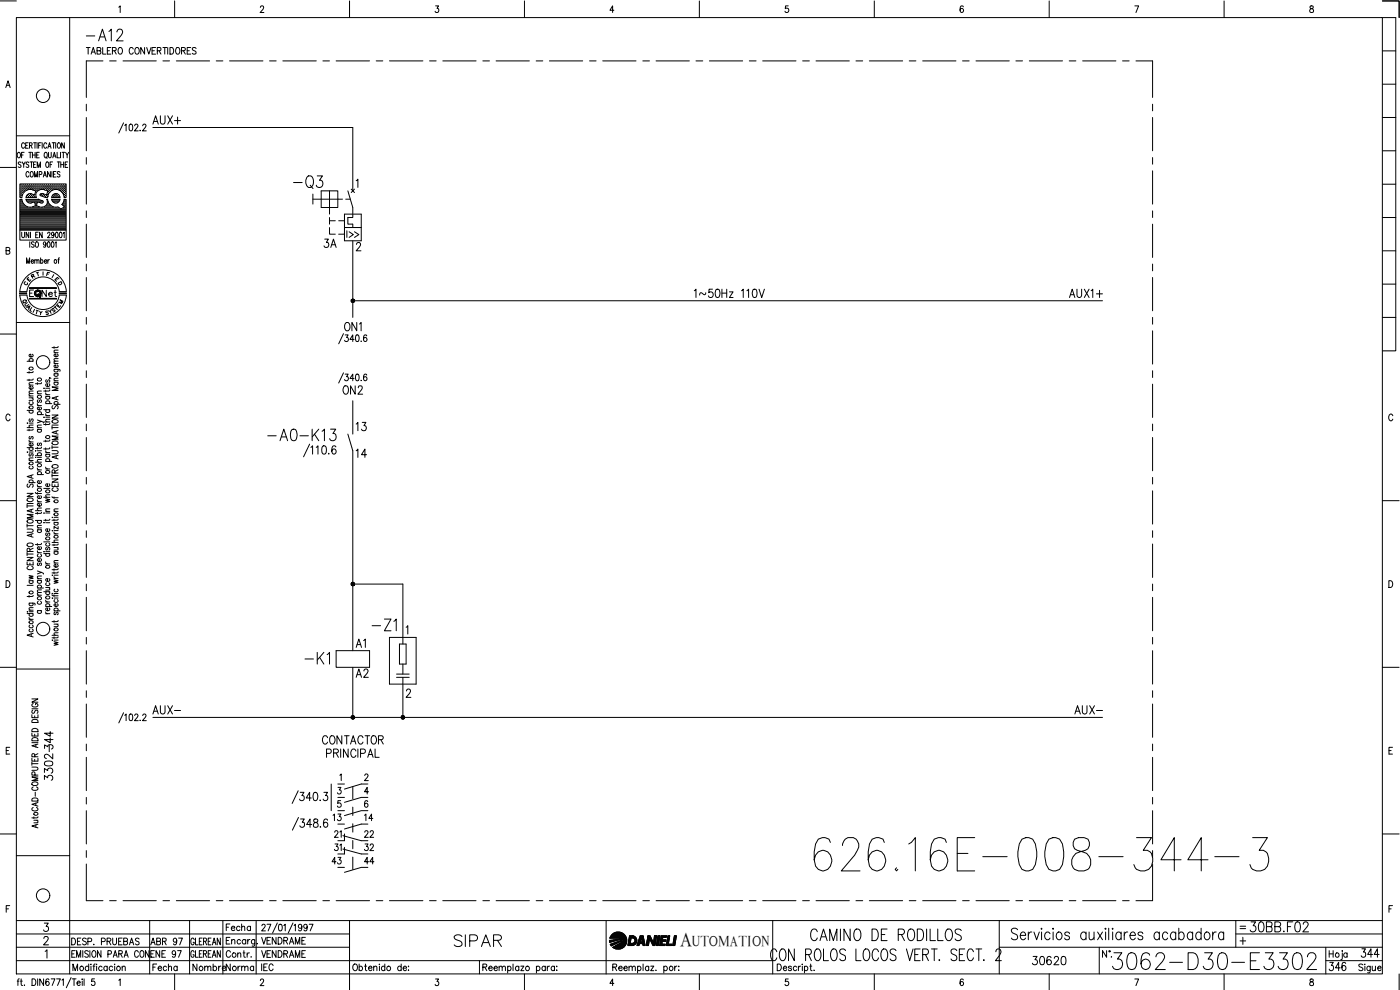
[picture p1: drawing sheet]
<svg xmlns="http://www.w3.org/2000/svg" width="420mm" height="297mm" viewBox="0 0 420 297" stroke-linecap="round" stroke-linejoin="round" font-family="sans-serif">
<defs><g id="words">
<text font-size="15" x="243.1" y="262.5">626.16E-008-344-3</text>
<text font-size="8.8" x="332.7" y="292.1">3062-D30-E3302</text>
<text font-size="7.5" x="86.8" y="57.9">-Q3</text>
<g font-size="7.1">
<text x="24.7" y="13.4">-A12</text>
<text x="79" y="133.3">-A0-K13</text>
<text x="110.4" y="190.5">-Z1</text>
<text x="90.3" y="200.4">-K1</text>
<text x="135.1" y="285.4">SIPAR</text>
</g>
<text font-size="6.6" x="242" y="283.3">CAMINO DE RODILLOS</text>
<g font-size="6.2">
<text x="319.6" y="90.7">AUX1+</text>
<text x="105.8" y="204.6">A2</text>
<text x="16.9" y="226.1" transform="rotate(-90 16.9 226.1)">344</text>
<text x="373.9" y="280.8">30BB.F02</text>
<text x="407.5" y="288.6">344</text>
</g>
<text font-size="5.9" x="204.1" y="283.7">A</text>
<g font-size="5.7">
<text x="44.8" y="38.5">AUX+</text>
<text x="96" y="75.5">3A</text>
<text x="102.3" y="100.5">ON1</text>
<text x="101.6" y="119.6">ON2</text>
<text x="105.8" y="130.5">13</text>
<text x="105.8" y="138.3">14</text>
<text x="105.8" y="195.4">A1</text>
<text x="44.8" y="215.5">AUX-</text>
<text x="321.4" y="215.5">AUX-</text>
<text x="95.6" y="224.4">CONTACTOR</text>
<text x="16.6" y="235.3" transform="rotate(-90 16.6 235.3)">3302-</text>
<text x="308.7" y="290.7">30620</text>
<text x="397.6" y="292.5">346</text>
</g>
<g font-size="5.3">
<text x="11.3" y="90.3">Net</text>
<text x="99.1" y="256.5">31</text>
<text x="103.4" y="252.6" transform="rotate(-90 103.4 252.6)">21</text>
<text x="108.3" y="256.5">32</text>
<text x="108.3" y="252.6">22</text>
<text x="66.7" y="280.5">Fecha</text>
<text x="44.1" y="284.7">ABR 97</text>
<text x="56.8" y="292.5">Nombre</text>
<text x="66.7" y="292.5">Norma</text>
</g>
<g font-size="4.9">
<text x="103" y="72.3">I&gt;&gt;</text>
<text x="98.8" y="247.3">13</text>
<text x="108.3" y="247.3">14</text>
<text x="98.4" y="260.3">43</text>
<text x="108.3" y="260.3">44</text>
<text x="77.3" y="284.3">VENDRAME</text>
</g>
<g font-size="4.4">
<text x="6.7" y="85.7">E</text>
<text x="15.2" y="85.7">E</text>
<text x="207.7" y="283.7">UTOMATION</text>
</g>
<g font-size="4">
<text x="8.1" y="84.7">R</text>
<text x="12.3" y="95.6">S</text>
</g>
<g font-size="3.5">
<text x="5.6" y="92.1">Q</text>
<text x="370.8" y="279.8">=</text>
</g>
</g></defs>
<!-- layer: DCA_A3E2|CART -->
<g fill="none" stroke="#000" stroke-width=".3">
<path d="M0 .3h4.9M4.9 5.3h410v286.9h-410zM20.9 5.3v286.9M35.6 2.1l.5-.3v2M52.4 .3v5M78.1 2.2l.4-.4h.3l.3 .3-.2 .7-.8 1h1.1M104.9 .3v5M130.7 1.8h.9l-.5 .7a.59 .59 0 0 1 .5 .9 .59 .59 0 0 1-1 0M157.4 .3v5M184.2 3.1h-1.2l.9-1.3v2M209.9 .3v5M236.6 1.8h-.8l-.1 .8a.63 .63 0 0 1 .9 0 .63 .63 0 0 1-.1 1 .63 .63 0 0 1-.9-.2"/>
<path d="M262.4 .3v5M289.1 2.1l-.3-.3a1.12 1.12 0 0 0-.1 2 .56 .56 0 0 0 .5-.6 .56 .56 0 0 0-.5-.6 .56 .56 0 0 0-.6 .5M314.9 .3v5M340.6 1.8h1.1l-.8 2M367.4 .3v5M393.2 1.8v.6a.72 .72 0 0 1 .9 .4 .72 .72 0 0 1-.3 1 .64 .64 0 0 1-.8-.7 .64 .64 0 0 1 .9-.6l.2-.3-.1-.4zM414.9 .3h5v5M414.9 5.3h4v100h-4M414.9 15.3h4M1.7 26.3l.7-2.1 .6 2.1M2 25.6h.8M414.9 35.2h4"/>
<path d="M414.9 25.3h4M0 50.2h4.9M4.9 40.8h16M5.4 45.8l.1-.1a.86 .86 0 0 1 .7 .8 .86 .86 0 0 1-.7 .9 1.09 1.09 0 0 1-.1-1.6zM6.1 57.1h.1M6.1 56.5h.1M6.1 55.8h.1M6.1 57.7h.1M6.1 58.4h.1M6.1 59h.1M6.1 59.9h.4M6.3 57.4h.1"/>
<path d="M6.3 56.8h.1M6.3 56.1h.1M6.3 55.5h.1M6.3 58h.1M6.3 58.7h.1M6.3 48.8l-.3-.2-.5 .2 .1 .4 .6 .3 .1 .5-.3 .2-.5-.2M6.3 55.4v.2M6.3 56v.2M6.3 56.7v.1M6.3 57.3v.2M6.3 57.9v.2M6.3 58.6v.1"/>
<path d="M6.5 46.5h.4M6.6 59.3h-.6v-4.1h13.9v4.1h-.6M6.6 59.8h-.6v9.3h13.9v-9.3h-.6M6.6 57.1h.1M6.6 56.5h.1M6.6 55.8h.1M6.6 57.7h.1M6.6 58.4h.1M6.6 59.7l.2 .8M6.6 48.6l.5 .8 .5-.8M6.6 55.7v.2M6.6 56.4v.1"/>
<path d="M6.6 57v.2M6.6 57.6v.2M6.6 58.3v.1M6.9 57.4h.1M6.9 56.8h.1M6.9 56.1h.1M6.9 55.5h.1M6.9 55.4v.2M6.9 56v.2M6.9 56.7v.1M6.9 57.3v.2M7.1 49.4v.8"/>
<path d="M7.2 57.1h.2M7.2 56.5h.2M7.2 55.8h.2M7.2 45.7h-.7v1.7M7.3 55.7v.2M7.3 56.4v.1M7.3 57v.2M7.4 43.2a.47 .47 0 0 0-.6-.4 .47 .47 0 0 0-.3 .7v.3a.47 .47 0 0 0 .3 .7 .47 .47 0 0 0 .6-.4M7.5 56.8h.2M7.5 56.1h.2M7.5 55.5h.2M7.6 55.4v.2"/>
<path d="M7.6 56v.2M7.6 56.7v.1M7.7 43.6h.5M7.8 59.3h3.1M7.8 59.8h3.7M7.8 59.7l.1 .3M7.8 57.1h.1M7.8 56.5h.2M7.8 55.8h.2M7.9 55.7v.2M7.9 56.4v.1M7.9 57v.1"/>
<path d="M7.9 59.9h3.7M8 59h.1M8.2 56.8h.1M8.2 56.1h.1M8.2 55.5h.1M8.2 58.7h.1M8.2 55.4v.2M8.2 56v.2M8.2 56.7v.1M8.2 58.6v.1M8.5 42.8h-.8v1.7h.8M8.5 56.5h.1"/>
<path d="M8.5 55.8h.1M8.5 59h.1M8.5 58.4h.1M8.6 55.7v.2M8.6 56.4v.1M8.6 58.3v.1M8.6 58.9v.2M8.6 48.8a.4 .4 0 0 0-.6-.2 .4 .4 0 0 0 .1 .7l.5 .2v.5l-.3 .2-.5-.2M8.6 45.7h.9M8.7 51.8l-.3-.3a.86 .86 0 0 0-.6 .8 .86 .86 0 0 0 .6 .8l.3-.4M8.8 56.8h.1M8.8 56.1h.1"/>
<path d="M8.8 55.5h.1M8.8 58.7h.1M8.8 43.6l.7-.1 .1-.5-.8-.2v1.7M8.8 55.4v.2M8.8 56v.2M8.8 56.7v.1M8.8 58.6v.1M9 48.6h.8M9.1 45.7v1.7M9.1 56.5h.2M9.1 55.8h.2M9.1 58.4h.2"/>
<path d="M9.1 59h.2M9.2 55.7v.2M9.2 56.4v.1M9.2 58.3v.1M9.2 58.9v.2M9.2 43.6l.5 .9M9.3 51.5h.1a.86 .86 0 0 1 .6 .8 .86 .86 0 0 1-.6 .8 1.2 1.2 0 0 1-.1-1.6zM9.4 58.1l-.9 .2-.7 .9M9.4 48.6v1.6M9.4 56.8h.2M9.4 56.1h.2M9.4 55.5h.2"/>
<path d="M9.4 58.7h.2M9.5 55.4v.2M9.5 56v.2M9.5 56.7v.1M9.5 58.6v.1M9.7 46.5h.8M9.7 45.7v1.7M9.7 56.5h.2M9.7 55.8h.2M9.7 59h.2M9.8 57l1 .3-.4 1.2-1-.3M9.8 57a2.54 2.54 0 0 0-3.2 2.2"/>
<path d="M9.8 55.7v.2M9.8 56.4v.1M9.8 58.4h.1M9.8 58.9v.2M10.1 42.8h.8M10.1 49.4h.4M10.1 56.8h.1M10.1 56.1h.1M10.1 55.5h.1M10.1 58.7h.1M10.1 55.4v.2M10.1 56v.2"/>
<path d="M10.1 56.7v.1M10.1 58.6v.1M10.3 53.1v-1.6l.5 1.6 .5-1.6v1.6M10.4 57.1h.1M10.4 56.5h.1M10.4 55.8h.1M10.4 59h.1M10.5 55.7v.2M10.5 56.4v.1M10.5 57v.1M10.5 58.9v.2M10.5 42.8v1.7"/>
<path d="M10.5 58.4h.1M10.5 45.7v1.7M10.7 56.8h.1M10.7 56.1h.1M10.7 55.5h.1M10.8 55.4v.2M10.8 56v.2M10.8 56.7v.1M10.8 57.4h.1M10.8 48.6h-.7v1.6h.7M11 46.5h.5M11 57.1h.2"/>
<path d="M11 56.5h.2M11 55.8h.2M11.1 55.7v.2M11.1 56.4v.1M11.1 57v.2M11.1 42.8v1.7M11.2 50.2v-1.6l.4 1.6 .5-1.6v1.6M11.3 56.8h.2M11.3 56.1h.2M11.3 55.5h.2M11.4 55.4v.2M11.4 56v.2"/>
<path d="M11.4 56.7v.1M11.5 57.2a1.46 1.46 0 0 0-.5 2M11.5 59.8l.3 .1M11.6 43.6h.5M11.6 56.5h.2M11.6 55.8h.2M11.7 59.9l1 .3M11.7 55.7v.2M11.7 56.4v.1M11.8 45.7h-.8v1.7h.8M11.8 52.4l.7-.2-.1-.7h-.6v1.6M12 56.8h.1"/>
<path d="M12 56.1h.1M12 55.5h.1M12 55.4v.2M12 56v.2M12 56.7v.1M12.1 58.3v.4M12.1 58.7l1 .3M12.3 56.5h.1M12.3 55.8h.1M12.3 58.4h.1M12.4 42.8h-.8v1.7M12.4 55.7v.2"/>
<path d="M12.4 56.4v.1M12.4 58.3v.1M12.6 56.8h.1M12.6 56.1h.1M12.6 55.5h.1M12.6 58.7h.1M12.7 42.8v1.7M12.7 55.4v.2M12.7 56v.2M12.7 56.7v.1M12.7 58.6v.1M12.9 56.5h.2"/>
<path d="M12.9 55.8h.2M12.9 58.4h.2M13 53.1l.5-1.6 .4 1.6M13 55.7v.2M13 56.4v.1M13 58.3v.1M13 58.1l-.9 .1M13.1 59l1.2 .3M13.2 52.6h.6M13.3 56.8h.1M13.3 56.1h.1M13.3 55.5h.1"/>
<path d="M13.3 58.7h.1M13.3 55.4v.2M13.3 56v.2M13.3 56.7v.1M13.3 58.6v.1M13.4 57l1 .3-.4 1.2-1-.3M13.4 57l-1-.1-1 .3M13.5 56.5h.2M13.5 55.8h.2M13.5 59h.2M13.6 45.7a.86 .86 0 0 1 .6 .8 .86 .86 0 0 1-.6 .9 1.14 1.14 0 0 1 0-1.7zM13.6 55.7v.2"/>
<path d="M13.6 56.4v.1M13.6 58.9v.2M13.8 47.1l.3 .4M13.9 56.8h.1M13.9 56.1h.1M13.9 55.5h.1M13.9 58.7h.1M13.9 55.4v.2M13.9 56v.2M13.9 56.7v.1M13.9 58.6v.1M14 48.7l.1-.1a.88 .88 0 0 1 .6 .8 .88 .88 0 0 1-.6 .8 1.09 1.09 0 0 1-.1-1.5z"/>
<path d="M14 43.2l-.3-.4a.86 .86 0 0 0-.6 .9 .86 .86 0 0 0 .6 .8l.3-.4M14.2 59h.1M14.2 57.1h.2M14.2 56.5h.2M14.2 55.8h.2M14.2 58.4h.2M14.3 59.8h-.3a1.59 1.59 0 0 1-1.2 2.3M14.3 55.7v.2M14.3 56.4v.1M14.3 57v.2M14.3 58.3v.1M14.3 59.7l.2 .8"/>
<path d="M14.3 57.7h.1M14.4 44.5l.5-1.7 .4 1.7M14.5 57.4h.1M14.5 56.8h.1M14.5 56.1h.1M14.5 55.5h.1M14.5 58h.1M14.6 45.7v1.4l.3 .3 .4-.3 .1-1.4M14.6 43.9h.6M14.6 55.4v.2M14.6 56v.2M14.6 56.7v.1"/>
<path d="M14.6 57.3v.2M14.6 57.9v.1M14.8 57.1h.2M14.8 56.5h.2M14.8 55.8h.2M14.9 55.7v.2M14.9 56.4v.1M14.9 57v.2M15 49.4h.5M15.1 51.5v1.6l-.8-1.6v1.6M15.2 56.8h.1M15.2 56.1h.1"/>
<path d="M15.2 55.5h.1M15.2 55.4v.2M15.2 56v.2M15.2 56.7v.1M15.5 56.5h.1M15.5 55.8h.1M15.5 59.3h2.5M15.5 59.8h2.5M15.5 59.7l.1 .3M15.5 57v.1M15.5 55.7v.2M15.5 56.4v.1"/>
<path d="M15.6 51.5v1.6M15.6 59.9h2.3M15.7 42.8h.8M15.8 48.6h-.8v1.6M15.8 56.8h.1M15.8 56.1h.1M15.8 55.5h.1M15.8 47.4l.5-1.7 .5 1.7M15.8 55.4v.2M15.8 56v.2M15.8 56.7v.1M15.8 58.7h.1"/>
<path d="M15.9 58.7h.1M16 46.8h.6M16 52.3h.5M16.1 42.8v1.7M16.1 56.5h.2M16.1 55.8h.2M16.1 59h.2M16.2 55.7v.2M16.2 56.4v.1M16.2 58.9v.2M16.3 58.4h-.1M16.4 56.8h.2"/>
<path d="M16.4 56.1h.2M16.4 55.5h.2M16.4 58.7h.2M16.5 55.4v.2M16.5 56v.2M16.5 56.7v.1M16.5 58.6v.1M16.7 42.8v1.7M16.7 56.5h.2M16.7 55.8h.2M16.7 58.4h.2M16.7 59h.2"/>
<path d="M16.8 51.5h-.8v1.6h.8M16.8 55.7v.2M16.8 56.4v.1M16.8 58.3v.1M16.8 58.9v.2M17.1 56.8h.1M17.1 56.1h.1M17.1 55.5h.1M17.1 58.7h.1M17.1 55.4v.2M17.1 56v.2M17.1 56.7v.1"/>
<path d="M17.1 58.6v.1M17.1 45.7v1.7h.8M17.2 48.6h.8M17.2 58.2l.6 .4 .2 .6M17.3 58.2l-1.1 .1-.7 .9M17.4 56.5h.1M17.4 55.8h.1M17.4 59h.1M17.4 42.9l.2-.1a.86 .86 0 0 1 .6 .9 .86 .86 0 0 1-.6 .8 1.09 1.09 0 0 1-.2-1.6zM17.4 55.7v.2M17.4 56.4v.1M17.4 58.9v.2"/>
<path d="M17.6 48.6v1.6M17.7 56.8h.1M17.7 56.1h.1M17.7 55.5h.1M17.7 57.1l1 .7 .5 1.4M17.7 55.4v.2M17.7 56v.2M17.7 56.7v.1M17.7 57a2.53 2.53 0 0 0-3.4 2.2M18 51.7a.41 .41 0 0 0-.7-.2 .41 .41 0 0 0 .1 .7l.5 .2a.43 .43 0 0 1-.1 .7 .43 .43 0 0 1-.6-.2M18 57.1h.2M18 56.5h.2"/>
<path d="M18 55.8h.2M18 59.7l-.1 .3M18.1 55.7v.2M18.1 56.4v.1M18.1 57v.2M18.2 45.7v1.7M18.2 49.4h.9M18.2 48.6v1.6M18.3 56.8h.2M18.3 56.1h.2M18.3 55.5h.2M18.4 57.3l.1 .1"/>
<path d="M18.4 55.4v.2M18.4 56v.2M18.4 56.7v.1M18.6 45.7h.8M18.6 57.1h.2M18.6 56.5h.2M18.6 55.8h.2M18.7 57.6l.1 .1M18.7 55.7v.2M18.7 56.4v.1M18.7 57v.2M19 57.4h.1"/>
<path d="M19 56.8h.1M19 56.1h.1M19 55.5h.1M19 58h.1M19 45.7v1.7M19 55.4v.2M19 56v.2M19 56.7v.1M19 57.3v.2M19 57.9v.2M19.1 48.6v1.6M19.2 59.7l-.1 .8"/>
<path d="M19.3 57.1h.1M19.3 56.5h.1M19.3 55.8h.1M19.3 57.7h.1M19.3 58.4h.1M19.3 42.8v1.7l-.8-1.7v1.7M19.3 59h.1M19.3 59.9h.4M19.3 55.7v.2M19.3 56.4v.1M19.3 57v.2M19.3 57.6v.2"/>
<path d="M19.3 58.3v.1M19.3 58.9v.2M19.6 49.4h.4M19.6 57.4h.1M19.6 56.8h.1M19.6 56.1h.1M19.6 55.5h.1M19.6 58h.1M19.6 58.7h.1M19.6 55.4v.2M19.6 56v.2M19.6 56.7v.1"/>
<path d="M19.6 57.3v.2M19.6 57.9v.2M19.6 58.6v.1M19.7 45.7l.5 .8 .4-.8M20.2 46.5v.9M20.3 48.6h-.7v1.6h.7M414.9 55.3h4M414.9 45.2h4M1.8 75.2l1-.1 .1-.6-1.1-.3v2.1l1.1-.2 .1-.5-.5-.4M6 69.1v2.9h13.9v-2.9M6.1 64.7h13.6M6.1 64.4h13.6"/>
<path d="M6.1 64.1h13.6M6.1 63.7h13.6M6.1 63.4h13.6M6.1 63.1h13.6M6.1 62.8h12M6.1 62.5h11.7M6.1 62.2h2.2M6.1 61.8h1.6M6.1 61.5h1.2M6.1 61.2h.9M6.1 60.9h.7M6.1 60.6h.5"/>
<path d="M6.1 60.3h.4M6.1 65h13.6M6.1 65.3h13.6M6.1 65.6h13.6M6.1 66h13.6M6.1 66.3h13.6M6.1 66.6h13.6M6.1 66.9h13.6M6.1 67.3h13.6M6.1 67.5h13.6M6.1 67.9h13.6M6.1 68.2h13.6"/>
<path d="M6.1 68.5h13.6M6.1 68.8h13.6M6.5 69.7v1.2l.4 .4 .5-.4v-1.2M6.7 60.5l.3 .5a2.5 2.5 0 0 0 2.8 1.1M7.9 60.1l.7 .7 .8 .1M8 79v-1.6l.4 1.6 .5-1.6v1.6M8.1 60.3h4.5M8.3 60.6h1.7M8.6 69.7v1.6l-.8-1.6v1.6M8.9 72.5v1.7M9.1 69.7v1.6M9.4 78.4h.7l-.2-.4a.5 .5 0 0 0-.5 .5 .5 .5 0 0 0 .5 .4l.2-.1"/>
<path d="M9.4 60.9l1-.3 .2 1.2-.8 .2M9.8 62.2h2M10.2 72.8a.41 .41 0 0 0-.6-.2 .41 .41 0 0 0 .1 .7l.4 .2a.42 .42 0 0 1 0 .7 .42 .42 0 0 1-.7-.2M10.4 78.2l.2-.2h.4l.1 1M10.4 77.9v1.1M10.5 60.6h.6M10.5 60.9h.5M10.6 61.2h.4M10.7 61.8h.3M10.7 61.5h.2M10.7 70.5h.5M10.8 72.6l.2-.1a.86 .86 0 0 1 .6 .9 .86 .86 0 0 1-.6 .8 1.09 1.09 0 0 1-.2-1.6z"/>
<path d="M11.1 78.2l.2-.3 .3 .1 .1 1M11.5 69.7h-.8v1.6h.8M11.6 60.6h1.3M11.7 62l1 .2M12.2 60.9l-1-.3-.2 1.2 .7 .2M12.2 78.1l.1-.1a.5 .5 0 0 1 .6 .5 .5 .5 0 0 1-.6 .4l-.1-.1M12.2 77.4v1.6M12.7 69.7v1.6l-.8-1.6v1.6M12.7 60.2a.45 .45 0 0 1 .2 .7 .45 .45 0 0 1-.7 0M13.2 62.2h2.8M13.3 78.4h.7l-.1-.4a.5 .5 0 0 0-.6 .5 .5 .5 0 0 0 .6 .4l.1-.1M13.7 61.8h1.7"/>
<path d="M13.8 73.1l-.2 .4a.46 .46 0 0 1-.6-.4 .46 .46 0 0 1 .6-.5l.2 .5-.1 .8-.3 .3-.3-.2M14 61.5h1M14.2 61.2h.5M14.3 60.9h.2M14.3 70.1a.38 .38 0 0 1 .5-.4 .38 .38 0 0 1 .1 .6l-.6 1h.8M14.3 60.6h.1M14.4 72.6a.81 .81 0 0 1 .8 .7 .81 .81 0 0 1-.6 .9l-.2-.1-.2-.6zM14.4 77.9v1.1M14.4 60.5l.3 .5a2.51 2.51 0 0 0 2.7 1.1M14.9 77.9l-.3 .1-.2 .4M15.5 72.6a.81 .81 0 0 1 .8 .7 .81 .81 0 0 1-.5 .9l-.3-.1-.1-.6zM15.6 60.1l.7 .7h1"/>
<path d="M15.8 60.3h1.9M16 60.6h1.4M16.2 70.2l-.2 .4a.45 .45 0 0 1-.5-.4 .45 .45 0 0 1 .5-.4l.2 .4-.1 .8-.3 .3-.3-.2M16.6 72.9l.2-.4v1.7M16.8 69.8a.82 .82 0 0 1 .8 .6 .82 .82 0 0 1-.5 .9l-.3-.1-.2-.6zM17.4 77.9h.4M17.4 62.1l.8 .6 1.1-.6M17.9 77.4h-.3v1.6M17.9 60.1l-.7 .7M17.9 69.8a.81 .81 0 0 1 .8 .6 .81 .81 0 0 1-.5 .9l-.3-.1-.1-.6zM18.3 62.8h1.4M18.6 61.3l.7 .8"/>
<path d="M18.8 61.2h.9M18.8 61.5h.9M18.9 62.5h.8M19 70l.3-.3v1.6M19 60.9h.7M19.1 60.5l-.6 .9M19.1 60.6h.6M19.2 61.8h.5M19.3 60.3h.4M19.4 62.2h.3M414.9 75.3h4M414.9 65.3h4"/>
<path d="M4.9 96.8h16M5.9 87.9h2.1v.2h-2.1zM6 88h1.9M8.1 87.5a4.9 4.9 0 0 1 4.8-4.4 4.9 4.9 0 0 1 4.9 4.4h2.1a7 7 0 0 0-7-6.5 7 7 0 0 0-7 6.5h2.1M8.1 88.5a4.9 4.9 0 0 0 4.8 4.4 4.9 4.9 0 0 0 4.9-4.4h2.1a7 7 0 0 1-7 6.5 7 7 0 0 1-7-6.5M8.8 86.3h8.2v.2h-8.2M8.8 89.5h8.2v.2h-8.2zM8.9 88h.7M8.9 86.4h8M8.9 89.6h8M9.5 92.3l-.6 .8 .5 .4M10.1 87h-1.2v2h1.2"/>
<path d="M10.4 92.8l-.5 1M10.9 93.1l.6 .2M11.2 93.2l-.3 1M12.9 81.6v1M16.5 92.1l.7 .8M17.4 91.1l-.4 .5 .8 .6 .4-.5M17.8 87.9h2.1v.2h-2.1zM414.9 95.2h4M414.9 85.2h4M0 100.2h4.9M8.1 108.4h1.8M8.7 111.5v.5"/>
<path d="M8.7 113.8v.4M8.7 119.4h1.2M8.7 118.8h1.2M8.7 115.6h1.2M9 108.4l-.2-.1a.55 .55 0 0 1 .5-.7 .55 .55 0 0 1 .6 .7l-.2 .1M9.6 119.4l.3 .3v.4h-1.2M9.7 115.9l.2 .2a.53 .53 0 0 1-.6 .7 .53 .53 0 0 1-.4-.8l.4-.1v.9M9.7 106.3a.53 .53 0 0 1 .1 .8 .53 .53 0 0 1-.8-.1l-.3-.4 .6-.3v.8M9.9 118.1h-1.1l-.1 .4 .4 .3M9.9 117.3l-1.1 .1-.1 .4 .4 .3M9.9 114.8l-1.1 .1-.1 .3 .4 .4M9.9 113.7l-.3 .3h-1.5"/>
<path d="M9.9 111.4l-.3 .4h-1.5M11.2 114.8v.5M11.2 118.1h1.2M11.5 120l-.3 .3 .3 .5 .4-.8h.5v.5l-.2 .3M12.4 117.3l-1.1 .1-.1 .4 .4 .3M12.4 114.8v.3h-1.8M13.2 116.5h.1M13.7 117.9l.1 .3 .5 .2M13.7 117v.5M13.7 118.9h1.2M13.7 118.4h1.2M13.7 116.5h1.2"/>
<path d="M14 118.9l-.2 .2a.56 .56 0 0 0 .5 .7 .56 .56 0 0 0 .6-.7l-.2-.2M14 113.9l-.3 .3 .3 .5 .4-.7h.5v.4l-.2 .3M14.7 115.1l.2 .2a.53 .53 0 0 1-.6 .7 .53 .53 0 0 1-.4-.8l.4-.1v.9M14.9 113.4l.4 .1M14.9 117l-.3 .3h-1.5M16.2 110.8l1.7 .1v.5M16.2 104v.5M16.2 114.7h1.2M16.2 114.2h1.2M16.2 112.1h1.2M16.2 109.1h1.2M16.2 105.8h1.2"/>
<path d="M16.5 114.7l-.2 .1a.56 .56 0 0 0 .5 .8 .56 .56 0 0 0 .6-.8l-.2-.1M16.5 112.1l-.2 .2a.55 .55 0 0 0 .5 .6 .55 .55 0 0 0 .6-.6l-.2-.2M16.5 110.8l-.2 .1a.55 .55 0 0 0 .5 .7 .55 .55 0 0 0 .6-.7l-.2-.1M16.8 119.1v.7M17.2 109.5a.53 .53 0 0 1 .1 .8 .53 .53 0 0 1-.8 0l-.3-.5 .6-.3v.8M17.2 106.2l.2 .2a.53 .53 0 0 1-.6 .7 .53 .53 0 0 1-.4-.8l.4-.1v.8M17.4 118.9l-1.8 .6 1.8 .5M17.4 116.1h-1.8l1.8 .5-1.8 .6h1.8M17.4 113.5l-1.1 .1-.1 .3 .4 .3M17.4 108.4h-1.1l-.1 .3 .4 .4M17.4 107.6h-1.1l-.1 .4 .4 .4M17.4 105.1h-1.1l-.1 .3 .4 .4"/>
<path d="M17.4 104l-.3 .3h-1.5M3 124.7a.63 .63 0 0 0-.7-.5 .63 .63 0 0 0-.5 .8v.5a.63 .63 0 0 0 .5 .8 .63 .63 0 0 0 .7-.5M8.1 135.6h.2zM8.1 126.9h.2zM8.1 128.3h1.8M8.1 134.3h1.8M8.1 123.1h1.8M8.7 132.1l.1 .3 .5 .2M8.7 128.8v.5M8.7 138.2h1.2M8.7 135.6h1.2M8.7 132.6h1.2"/>
<path d="M8.7 126.9h1.2M9 139.9l-.2 .1a.55 .55 0 0 0 .5 .7 .55 .55 0 0 0 .6-.7l-.2-.1M9 136.1l-.3 .3 .1 .4h.3l.3-.6 .3-.1 .2 .3-.2 .4M9 134.3l-.2 .2a.55 .55 0 0 0 .5 .7 .55 .55 0 0 0 .6-.7l-.2-.2M9 131l-.3 .3 .3 .4 .4-.7h.5v.4l-.2 .3M9 125.7l-.3 .3 .1 .4h.3l.3-.6 .3-.1 .2 .3-.2 .4M9 123.1l-.2 .2a.55 .55 0 0 0 .5 .7 .55 .55 0 0 0 .6-.7l-.2-.2M9 120.6l-.2 .1a.55 .55 0 0 0 .5 .7 .55 .55 0 0 0 .6-.7l-.2-.1M9.7 133l.2 .2a.53 .53 0 0 1-.6 .6 .53 .53 0 0 1-.4-.7l.4-.1v.8M9.9 137.4l-1.1 .1-.1 .3 .4 .4M9.9 128.7l-.3 .4h-1.5M9.9 127.5l-1.1 .1-.1 .4 .4 .3"/>
<path d="M10.6 135.2h.2zM10.6 138.7h1.8M10.6 136.7h1.8M10.7 137.3h.1M11.2 126l1.2 .4-1.2 .5M11.2 121.1l.1 .4 .5 .2M11.2 134.2v.5M11.2 137.2h1.2M11.2 135.2h1.2M11.2 128.8h1.2M11.2 128.3h1.2M11.2 124.4h1.8"/>
<path d="M11.2 121.7h1.2M11.5 136.7l-.2-.1a.54 .54 0 0 1 .6-.8 .54 .54 0 0 1 .3 .9M11.5 132.9l-.3 .3 .1 .4h.4l.2-.6 .3-.1 .2 .3-.2 .5M11.5 128.8l-.2 .2a.56 .56 0 0 0 .5 .7 .56 .56 0 0 0 .6-.7l-.2-.2M11.5 124.4l-.2-.2a.54 .54 0 0 1 .6-.7 .54 .54 0 0 1 .3 .9M12.2 122.2l.2 .1a.54 .54 0 0 1-.6 .7 .54 .54 0 0 1-.4-.8h.4v.8M12.4 137.9l-1.1 .1-.1 .3 .4 .4M12.4 134.1l-.3 .4h-1.5M12.4 127.5l-1.1 .1-.1 .4 .4 .3M12.4 126.4l.6 .2v.3M13.1 125.2h.2zM13.1 126.6h1.8"/>
<path d="M13.1 122.9h1.8M13.7 135.2l.1 .4 .5 .2M13.7 124.1l.1 .4 .5 .2M13.7 127.1v.5M13.7 132.1v.5M13.7 134.4v.5M13.7 138.5h1.8M13.7 136.3h1.2M13.7 135.8h1.2M13.7 125.2h1.2M13.7 124.7h1.2M13.7 121.1h1.8"/>
<path d="M14 138.5l-.2-.2a.56 .56 0 0 1 .5-.7 .56 .56 0 0 1 .6 .7l-.2 .2M14 136.3l-.2 .1a.56 .56 0 0 0 .5 .7 .56 .56 0 0 0 .6-.7l-.2-.1M14 122.9l-.2 .2a.52 .52 0 0 0 .6 .7 .52 .52 0 0 0 .3-.9M14 121.1l-.2-.1a.56 .56 0 0 1 .5-.7 .56 .56 0 0 1 .6 .7l-.2 .1M14.9 134.3l-.3 .4h-1.5M14.9 132l-.3 .4h-1.5M14.9 127l-.3 .4h-1.5M14.9 125.8l-1.1 .1-.1 .3 .4 .4M15.6 135.2h1.3l.5 .4v.4l-.5 .2h-1.3M15.6 124.5h1.8l-1.8 1h1.8M15.6 127.8v1M15.6 133.7v.9"/>
<path d="M15.6 134.2h1.8M15.6 128.3h1.8M15.6 127.5h1.8M15.7 139.7a.9 .9 0 0 1 1-.4 .9 .9 0 0 1 .7 .9 1.05 1.05 0 0 1-1.8-.4zM15.7 132.6a.9 .9 0 0 1 1-.3 .9 .9 0 0 1 .7 .9 .9 .9 0 0 1-1.1 .3 .9 .9 0 0 1-.6-.9zM15.7 126.2a.9 .9 0 0 1 1-.4 .9 .9 0 0 1 .7 .9 1.05 1.05 0 0 1-1.8-.4zM15.9 121.7l-.3 .3 .3 .7 .4-.2 .5-.7 .4-.1 .2 .3-.2 .7M16.2 121.3h1.8M16.5 121.3l-.2-.2a.55 .55 0 0 1 .5-.6 .55 .55 0 0 1 .6 .6l-.2 .2M16.8 129.4v.7M16.8 136.8v.7M17.4 136.6l-1.8 .5 1.8 .6"/>
<path d="M17.4 130.8h-1.8l1.8 .6-1.8 .5h1.8M17.4 129.2l-1.8 .5 1.8 .6M418 124.7a.63 .63 0 0 0-.7-.5 .63 .63 0 0 0-.5 .8v.5a.63 .63 0 0 0 .5 .8 .63 .63 0 0 0 .7-.5M0 150.2h4.9M8.1 158.7h1.3l.5 .5v.3l-.5 .2h-1.3M8.1 148h1.8l-1.8 1h1.8M8.1 151.3v1M8.1 157.2v1M8.1 157.7h1.8M8.1 151.8h1.8M8.1 151.1h1.8M8.2 156.2a.9 .9 0 0 1 1-.4 .9 .9 0 0 1 .7 .9 .9 .9 0 0 1-1.1 .3 .9 .9 0 0 1-.6-.8z"/>
<path d="M8.2 149.7a.9 .9 0 0 1 1.1-.4 .9 .9 0 0 1 .6 .9 .9 .9 0 0 1-1.1 .4 .9 .9 0 0 1-.6-.9zM8.4 145.2l-.3 .4 .3 .6 .4-.2 .3-.6 .6-.2 .2 .4-.2 .6M8.7 144.8h1.8M9 144.8l-.2-.1a.55 .55 0 0 1 .5-.7 .55 .55 0 0 1 .6 .7l-.2 .1M9.4 142.6v.7M9.4 152.9v.7M9.9 154.3h-1.8l1.8 .6-1.8 .5h1.8M9.9 152.7l-1.8 .6 1.8 .5M9.9 142.4l-1.8 .6 1.8 .5M10.6 147.7l.4 .4h1.4M10.6 156.2h1.8M10.6 153.2h1.8"/>
<path d="M11.2 150l.1 .3 .5 .3M11.2 145.4l.1 .4 .5 .2M11.2 140.4l.1 .4 .5 .2M11.2 147.8v.5M11.2 153.7v.5M11.2 158.9h1.2M11.2 158.4h1.2M11.2 150.6h1.2M11.2 146h1.2M11.2 142.4h1.8M11.2 141h1.2M11.5 158.9l-.2 .2a.56 .56 0 0 0 .5 .7 .56 .56 0 0 0 .6-.7l-.2-.2"/>
<path d="M11.5 156.2l-.2 .1a.54 .54 0 0 0 .6 .8 .54 .54 0 0 0 .3-.9M11.5 142.4l-.2-.2a.54 .54 0 0 1 .6-.7 .54 .54 0 0 1 .3 .9M12.2 151l.2 .1a.55 .55 0 0 1-.6 .8 .55 .55 0 0 1-.4-.8l.4-.1v.9M12.2 148.7a.54 .54 0 0 1 .1 .8 .54 .54 0 0 1-.8 0l-.3-.5 .6-.3v.9M12.2 144.2l.2 .1a.55 .55 0 0 1-.6 .8 .55 .55 0 0 1-.4-.8l.4-.1v.9M12.4 157.6l-1.1 .1-.1 .4 .4 .3M12.4 153.7v.3h-1.8M12.4 152.4l-1.1 .1-.1 .4 .4 .3M13.1 153.9h.2zM13.1 149.2h1.8M13.1 146.5h1.8M13.2 156.9h.1"/>
<path d="M13.7 149.6l1.2 .3-1.2 .3 1.2 .3-1.2 .3M13.7 140.2l.3 .5h.3M13.7 156.8h1.2M13.7 155.8v.5M13.7 153.9h1.2M13.7 153.4h1.2M13.7 140.7h1.2M14 159.9l-.3 .3 .3 .5 .4-.7h.5v.4l-.2 .3M14.7 158.7l.2 .1a.54 .54 0 0 1-.6 .7 .54 .54 0 0 1-.4-.8h.4v.8M14.7 145.1l.2 .2a.53 .53 0 0 1-.6 .7 .53 .53 0 0 1-.4-.8l.4-.1v.9M14.9 155.8l-.3 .3h-1.5M14.9 152.7h-1.1l-.1 .4 .4 .3"/>
<path d="M14.9 148.4l-1.1 .1-.1 .4 .4 .3M15.6 159.2h.2zM15.6 155.2h.2zM15.6 149l.4 .3h1.4M15.6 145.1v.9h1.8v-.9M15.6 143.7h1.8l-1.8 1h1.8M15.6 142.7h1.8M15.6 142.2v1M16 146.4a.54 .54 0 0 0-.4 .6 .54 .54 0 0 0 .7 .4h.5a.54 .54 0 0 0 .6-.4 .54 .54 0 0 0-.4-.6M16.2 159.6l.1 .4 .5 .2M16.2 153.4h1.2M16.2 149.1v.4"/>
<path d="M16.2 155.8v.5M16.2 159.2h1.2M16.2 156.7h1.2M16.2 155.2h1.2M16.5 156.7l-.2 .2a.55 .55 0 0 0 .5 .7 .55 .55 0 0 0 .6-.7l-.2-.2M16.5 141.9l-.1-.8-.6-.1-.2 .9h1.8M16.5 145.4v.6M17.4 158v.7l-1.2-.7v.7M17.4 155.7l-.3 .4h-1.5M17.4 152.7l-1.1 .1-.1 .3 .4 .3M17.4 141l-.9 .5M414.9 150.2h5"/>
<path d="M1.8 174.2a1.03 1.03 0 0 1 1.2 1 1.03 1.03 0 0 1-1.2 1.1zM8.1 168.6v.9h1.8v-.9M8.1 167.2h1.8l-1.8 1h1.8M8.1 175.6h1.8M8.1 166.2h1.8M8.1 165.7v1M8.2 163.2a.9 .9 0 0 1 1.1-.4 .9 .9 0 0 1 .6 .9 .9 .9 0 0 1-1.1 .4 .9 .9 0 0 1-.6-.9zM8.6 169.9a.53 .53 0 0 0-.5 .7 .53 .53 0 0 0 .7 .3h.5a.53 .53 0 0 0 .6-.3 .53 .53 0 0 0-.4-.7M8.7 172.7l1.2 .2-1.2 .3 1.2 .3-1.2 .3M8.7 178.7v.5M8.7 174.2h1.2M9 174.2l-.2 .2a.56 .56 0 0 0 .5 .7 .56 .56 0 0 0 .6-.7l-.2-.2"/>
<path d="M9 165.5l-.1-.9h-.7l-.1 .9h1.8M9 168.9v.6M9.4 160.3v.7M9.9 178.6l-.3 .4h-1.5M9.9 160.1l-1.8 .5 1.8 .6M9.9 164.5l-.9 .5M11.2 171.3l1.2 .4-1.2 .5M11.2 165.3l.1 .3 .5 .2M11.2 178.6h1.2M11.2 176.4h1.8M11.2 174.1h1.2M11.2 173.6h1.2"/>
<path d="M11.2 165.8h1.2M11.2 163.1v.5M11.5 176.4l-.2-.1a.54 .54 0 0 1 .6-.8 .54 .54 0 0 1 .3 .9M11.5 174.1l-.2 .2a.54 .54 0 0 0 .6 .7 .54 .54 0 0 0 .3-.9M11.5 168.9l-.3 .3 .1 .4h.4l.2-.6 .3-.1 .2 .3-.2 .5M11.5 166.3l-.2 .1a.54 .54 0 0 0 .6 .8 .54 .54 0 0 0 .3-.9M12.2 167.6l.2 .2a.54 .54 0 0 1-.6 .7 .54 .54 0 0 1-.4-.8l.4-.1v.9M12.2 164l.2 .2a.55 .55 0 0 1-.6 .7 .55 .55 0 0 1-.4-.8l.4-.1v.9M12.4 177.8l-1.1 .1-.1 .4 .4 .3M12.4 177l-1.1 .1-.1 .3 .4 .4M12.4 172.8l-1.1 .1-.1 .4 .4 .3M12.4 171.7l.6 .3v.2"/>
<path d="M12.4 163l-.3 .4h-1.5M13.1 165.5h.2zM13.1 177.5h1.8M13.1 166.1h1.8M13.1 162.6h1.8M13.7 168.6l.1 .4 .5 .2M13.7 176.3h1.2M13.7 169.2h1.2M13.7 165.5h1.2M14 177.5l-.2 .2a.52 .52 0 0 0 .6 .7 .52 .52 0 0 0 .3-.9M14 174.9l-.2 .1a.56 .56 0 0 0 .5 .7 .56 .56 0 0 0 .6-.7l-.2-.1M14 166.1l-.2 .1a.56 .56 0 0 0 .5 .8 .56 .56 0 0 0 .6-.8l-.2-.1"/>
<path d="M14 164.2l-.3 .3 .3 .5 .4-.7h.5v.4l-.2 .3M14 163l-.2 .1a.56 .56 0 0 0 .5 .8 .56 .56 0 0 0 .6-.8l-.2-.1M14.6 176.3l.3 .3v.4l-1.2 .1M14.7 173.6a.54 .54 0 0 1 .1 .8 .54 .54 0 0 1-.8 0l-.3-.5 .6-.3v.8M15.6 179.4h.2zM15.6 178.4l.4 .4h1.4M15.6 178.1h.2zM15.6 172.6h.2zM15.6 162.8h1.8M16.2 173.9l1.2 .3-1.2 .3 1.2 .3-1.2 .2M16.2 173l.1 .3 .5 .3M16.2 165.5h1.2"/>
<path d="M16.2 163.3v.4M16.2 170.7v.4M16.2 171.6v.5M16.2 178.5v.5M16.2 179.4h1.2M16.2 178.1h1.2M16.2 173.6h1.2M16.2 172.6h1.2M16.2 168.9h1.2M16.2 164.3h1.2M16.2 160.2h1.2M16.5 179.9l-.2 .2a.55 .55 0 0 0 .5 .7 .55 .55 0 0 0 .6-.7l-.2-.2"/>
<path d="M16.5 176.8l-.2 .1a.55 .55 0 0 0 .5 .7 .55 .55 0 0 0 .6-.7l-.2-.1M16.5 165.5l-.2 .2a.55 .55 0 0 0 .5 .7 .55 .55 0 0 0 .6-.7l-.2-.2M17.1 164.3l.3 .3v.4h-1.2M17.2 169.4a.53 .53 0 0 1 .1 .7 .53 .53 0 0 1-.8 0l-.3-.5 .6-.2v.8M17.4 171.6l-.3 .3h-1.5M17.4 170.6v.3h-1.8M17.4 168.2l-1.1 .1-.1 .3 .4 .3M17.4 163.2v.3h-1.8M17.4 162l-1.1 .1-.1 .3 .4 .4M416.8 174.2a1.03 1.03 0 0 1 1.2 1 1.03 1.03 0 0 1-1.2 1.1zM8.1 183.5h.2zM8.1 184.1h1.8"/>
<path d="M8.7 185.3l.1 .3 .5 .2M8.7 181h1.7l.1 .6M8.7 185.8h1.2M8.7 183.5h1.2M8.7 183.1h1.2M9 188.8l-.2 .1a.55 .55 0 0 0 .5 .7 .55 .55 0 0 0 .6-.7l-.2-.1M9 187.5l-.2 .2a.55 .55 0 0 0 .5 .7 .55 .55 0 0 0 .6-.7l-.2-.2M9 184.1l-.2 .2a.55 .55 0 0 0 .5 .6 .55 .55 0 0 0 .6-.6l-.2-.2M9 181l-.2 .1a.55 .55 0 0 0 .5 .7 .55 .55 0 0 0 .6-.7l-.2-.1M9.4 190.2v.7M9.9 190l-1.8 .6 1.8 .5M9.9 182.3l-1.1 .1-.1 .3 .4 .4"/>
<path d="M11.2 183.2h1.2M11.5 183.2l-.2 .1a.56 .56 0 0 0 .5 .8 .56 .56 0 0 0 .6-.8l-.2-.1M11.5 180.4l-.2 .2a.54 .54 0 0 0 .6 .7 .54 .54 0 0 0 .3-.9M13.7 183.6l.1 .3 .5 .2M13.7 180.1l.1 .3 .5 .2M13.7 184.1h1.2M13.7 182h1.8M13.7 180.6h1.2M14 182l-.2-.2a.56 .56 0 0 1 .5-.7 .56 .56 0 0 1 .6 .7l-.2 .2M14.7 182.4l.2 .1a.54 .54 0 0 1-.6 .8 .54 .54 0 0 1-.4-.9h.4v.8M15.6 192.1h.2zM15.6 190.6h1.8"/>
<path d="M16.2 192.5l1.2 .3-1.2 .3 1.2 .3-1.2 .2M16.2 192.1h1.2M16.2 186.2v.5M16.2 191.1v.5M16.2 187.3h1.2M16.2 183.3h1.8M16.5 183.7l-.3 .3 .1 .4h.4l.2-.6 .3-.1 .2 .3-.2 .4M16.5 183.3l-.2-.1a.56 .56 0 0 1 .5-.8 .56 .56 0 0 1 .6 .8l-.2 .1M17.1 187.3l.3 .3v.3l-1.2 .1M17.2 181.2l.2 .1a.53 .53 0 0 1-.6 .7 .53 .53 0 0 1-.4-.8h.4v.8M17.4 191l-.3 .4h-1.5M17.4 189.9h-1.1l-.1 .4 .4 .3"/>
<path d="M17.4 186.2l-.3 .3h-1.5M0 200.2h4.9M4.9 200.7h16M414.9 200.2h5M1.9 225.2h.6M2.9 224.2h-1v2.1h1M416.9 225.2h.6M417.9 224.2h-1v2.1h1M0 250.2h4.9M4.9 256.7h16M414.9 250.2h5M1.9 272.7h.6"/>
<path d="M2.9 271.7h-1v2M4.9 276.2h410M44.9 276.2v16M56.9 276.2v16M66.9 276.2v16M76.9 276.2v16M104.9 276.2v20.8M181.9 276.2v16M184.2 280h2.6M184.5 279.9h2M184.9 279.7h1.2M231.9 276.2v16"/>
<path d="M299.9 276.2v16M370.9 276.2v8M416.9 272.7h.6M417.9 271.7h-1v2M4.9 280.2h100M4.9 284.2h100M4.9 288.2h227M5.2 294.4h.5M5.8 293.7l-.3 .1-.1 .3v1.6M6.1 294.4h.6M6.3 293.7v1.6l.1 .3 .4 .1M7.3 295.5l.1 .1"/>
<path d="M9.6 293.7a1.01 1.01 0 0 1 1.2 1 1.01 1.01 0 0 1-1.2 1zM11.3 293.7v2M13.1 293.7v2l-1.2-2v2M14.7 294l-.5-.3a1.11 1.11 0 0 0-.6 1 1.11 1.11 0 0 0 .7 1 .57 .57 0 0 0 .4-.9 .57 .57 0 0 0-.9 0l-.1 .2M15.4 293.7h1.1l-.8 2M17 293.7h1.1l-.8 2M18.6 294.1l.4-.4v2M21.3 293.3l-1.4 3.1M21.7 293.7h1.1M22.2 293.7v2M23.1 294.9h1v-.1a.53 .53 0 0 0-.7-.4 .53 .53 0 0 0-.3 .7l.4 .6 .6-.3M24.7 293.7v.2z"/>
<path d="M24.7 294.4v1.3M25.2 293.7v2M28.4 293.7h-.8l-.1 .8a.62 .62 0 0 1 .9 0 .62 .62 0 0 1-.1 .9 .62 .62 0 0 1-.9-.1M35.6 294.1l.5-.4v2M52.4 292.2v4.8M78.1 294.2l.4-.5h.3l.3 .4-.2 .7-.8 .9h1.1M130.7 293.7h.9l-.5 .8a.59 .59 0 0 1 .5 .9 .59 .59 0 0 1-1-.1M143.9 288.2v4M157.4 292.2v4.8M182.9 282.4h1.3M182.9 282.3h1.8M182.9 282.7h.3"/>
<path d="M182.9 282.6h.8M182.9 282.1l.1 .6M183 281.5h2.7l.2 .2M183 281.5h4.7M183 282.1h2.2M183 281.3h4.9M183.1 281.2h4.8M183.1 283.3l3.3-1.1 .1 .1-3 1.5zM183.1 283.4h1.3M183.2 281.1h4.6M183.2 283.5h.9M183.3 281h4.4"/>
<path d="M183.3 283.6h.6M183.3 280.8h4.4M183.4 283.7h.2M183.4 280.7h4.1M183.5 283.2h1.2M183.6 280.5h3.9M183.7 280.4h3.6M183.8 280.3h3.4M183.8 283.1h1.2M183.9 284.3h3.2M184 280.1h3M184 284.2h3.2"/>
<path d="M184 282h1.7M184.1 284.4h2.8M184.2 282.9h1.1M184.2 295h-1.2l.9-1.3v2M184.2 284h3.2M184.4 284.6h2.2M184.5 283.9h3M184.6 282.8h.9M184.7 283.7h2.9M184.7 284.7h1.6M185 282.7h.8M185 283.6h2.7"/>
<path d="M185 281.9h1.1M185.2 283.5h2.5M185.3 282.6h.8M185.4 283.4h2.4M185.7 282.4h.7M185.7 283.2h2.2M185.8 281.6h.8M185.9 283.1h2.1M185.9 281.8l.2 .1-3.1 .9M185.9 281.8l-3 .4M186.1 282.3h.3M186.1 282.9h1.9"/>
<path d="M186.2 281.9l1.1-.1-.9 .3zM186.3 282h.3M186.4 282.8h1.6M186.4 281.9h.6M186.6 282.7h1.4M186.6 282.4h1.5M186.8 282.6h1.3M186.8 282.3h1.3M186.9 281.6h.3M186.9 281.8h.3M187.1 282.1h1M187.4 282h.7"/>
<path d="M187.5 281.8h.5M187.6 281.9h.4M187.9 281.6l-1.3 .8 .2 .2-2.9 1.7M188 281.4l-2.1 .3M188 281.4a2.6 2.6 0 0 0-2.5-1.8 2.6 2.6 0 0 0-2.5 1.8M188 281.5a2.6 2.6 0 0 1-1.1 2.9 2.6 2.6 0 0 1-3-.2M188.4 283.6h1.8M188.5 283.4h2.1M188.5 283.5h2M188.5 283.2h2.3M188.6 282.9h.5M188.6 283.1h2.3"/>
<path d="M188.6 282.8h.6M188.6 282.7h.6M188.6 282.6h.6M188.6 282.4h.6M188.7 282.3h.6M188.7 282.1h.6M188.7 282h.6M188.7 281.9h.6M188.8 281.8h.6M188.8 281.6h.6M188.8 281.5h1.1M188.8 281.3h2"/>
<path d="M188.8 281.2h1.9M188.9 281.1h1.7M188.9 281h1.5M188.9 280.7a1.67 1.67 0 0 1 2.2 1.1v.8l-.4 .7-.8 .4h-1.5zM188.9 280.8h1.2M189.4 281.5l-.3 1.5h.8M190.1 282.9h.9M190.2 281.6h.8M190.3 282.8h.7M190.4 281.8h.7M190.4 282.7h.7M190.5 281.9h.6"/>
<path d="M190.5 282.6h.6M190.5 282.4h.6M190.5 282.3h.6M190.5 282.1h.6M190.5 282h.6M190.9 281.5l-.9-.1a.78 .78 0 0 1 .6 .8 .78 .78 0 0 1-.6 .8M191.2 283.6h.6M191.2 283.5h.7M191.3 283.4h.6M191.3 283.2h.6M191.3 283.1h2.2M191.4 282.9h2.1"/>
<path d="M191.4 282.8h2M191.5 282.7h1.9M191.6 282.6h.6M191.6 282.4h.6M191.6 282.3h.6M191.7 282.1h.6M191.7 282h.6M191.8 281.9h.6M191.8 281.8h.6M191.9 281.6h.6M191.9 281.5h1.3M191.9 281.3h1.2"/>
<path d="M192 281.2h1.1M192 281.1h1.1M192.1 281h.9M192.1 280.8h.9M192.2 280.7h.8l.6 3h-.6l-.1-.6h-.9l-.2 .6h-.7zM192.5 281.4l.3 1.2h-.6zM192.6 281.6h.6M192.6 281.9h.7M192.6 281.8h.6M192.7 282h.6M192.7 282.3h.6M192.7 282.1h.6"/>
<path d="M192.7 282.4h.6M192.8 282.6h.6M192.9 283.2h.6M192.9 283.4h.6M193 283.5h.6M193 283.6h.6M194 283.6h.6M194 283.4h.6M194 283.5h.6M194.1 283.1h.6M194.1 283.2h.6M194.1 282.9h.6"/>
<path d="M194.1 282.8h.6M194.1 282.7h.7M194.2 282.6h.6M194.2 282.4h.6M194.2 282.3h.6M194.2 282.1h.7M194.3 282h.6M194.3 281.9h.6M194.3 281.8h.6M194.3 281.6h1.2M194.4 281.5h1M194.4 281.3h1"/>
<path d="M194.4 281.2h.9M194.4 281.1h.8M194.4 281h.8M194.5 280.7h.6l1 2.2 .3-2.2h.7h-.7h.7l-.5 3h-.6l-1.1-2.1-.3 2.1h-.6zM195 281.8h.5M195.1 281.9h.5M195.1 280.8l-.6-.1-.5 3M195.2 282h.5M195.2 282.1h.5M195.3 282.3h.5M195.3 282.4h.6M195.4 282.6h.6"/>
<path d="M195.5 282.7h.5M195.5 282.8h1.2M195.6 282.9h1.1M195.7 283.1h1M195.7 283.2h.9M195.8 283.4h.8M195.9 283.5h.7M195.9 283.6h.7M196.1 282.7h.7M196.1 282.6h.7M196.2 282.4h.6M196.2 282.3h.6"/>
<path d="M196.2 282.1h.6M196.3 282h.5M196.3 281.9h.6M196.3 281.8h.6M196.3 281.6h.6M196.3 281.5h.6M196.3 281.3h.7M196.4 281.2h.6M196.4 281.1h.6M196.4 281h.6M197 283.6h.6M197 283.4h.7"/>
<path d="M197 283.5h.6M197.1 283.1h.6M197.1 283.2h.6M197.1 282.9h.6M197.1 282.8h.6M197.1 282.7h.6M197.1 282.6h.7M197.2 282.4h.6M197.2 282.3h.6M197.2 282.1h.6M197.2 282h.7M197.3 281.9h.6"/>
<path d="M197.3 281.8h.6M197.3 281.5h.7M197.3 281.6h.7M197.4 281.3h.6M197.4 281.2h.6M197.4 281.1h.6M197.4 280.7h.7l-.5 3h-.6zM197.4 281h.6M197.4 280.8h.7M198 283.5h1.6M198 283.6h1.6M198 283.2h.6"/>
<path d="M198 283.4h1.6M198.1 282.9h.6M198.1 283.1h.5M198.1 282.8h.6M198.2 282.7h.5M198.2 282.6h.5M198.2 282.4h1.6M198.2 282.3h1.6M198.2 282.1h1.7M198.2 282h1.7M198.3 281.9h.5M198.3 281.8h.5"/>
<path d="M198.3 281.5h.6M198.3 281.6h.6M198.4 281.3h.5M198.4 281.2h1.6M198.4 281.1h1.6M198.4 281h1.6M198.5 280.7h1.6l-.1 .5h-1.1l-.1 .8h1.1l-.1 .5h-1.1l-.1 .7h1v.5h-1.6zM198.5 280.8h1.6M200 283.5h1.6M200 283.6h1.6M200 283.2h.6M200 283.4h1.6"/>
<path d="M200.1 282.9h.6M200.1 283.1h.5M200.1 282.8h.6M200.1 282.7h.6M200.2 282.6h.5M200.2 282.4h.5M200.2 282.3h.5M200.2 282.1h.6M200.2 282h.6M200.3 281.9h.5M200.3 281.8h.5M200.3 281.5h.6"/>
<path d="M200.3 281.6h.6M200.4 281.3h.5M200.4 281.2h.5M200.4 281.1h.6M200.4 281h.6M200.4 280.7h.6l-.4 2.5h1l-.1 .5h-1.6zM200.4 280.8h.6M201.9 283.5h.7M201.9 283.6h.6M202 283.2h.6M202 283.4h.6M202 282.9h.6"/>
<path d="M202 283.1h.6M202.1 282.8h.5M202.1 282.7h.6M202.1 282.6h.6M202.1 282.4h.6M202.1 282.3h.6M202.1 282.1h.7M202.2 282h.6M202.2 281.9h.6M202.2 281.8h.7M202.2 281.6h.7M202.3 281.5h.6"/>
<path d="M202.3 281.3h.6M202.3 281.2h.6M202.4 281.1h.5M202.4 281h.6M202.4 280.7h.6l-.5 3h-.6zM202.4 280.8h.6M209.9 292.2v4.8M236.6 293.7h-.8l-.1 .9a.63 .63 0 0 1 .9 0 .63 .63 0 0 1-.1 .9 .63 .63 0 0 1-.9-.2M262.4 292.2v4.8M289.1 294l-.3-.3a1.12 1.12 0 0 0-.1 2 .56 .56 0 0 0 .5-.5 .56 .56 0 0 0-.5-.6 .56 .56 0 0 0-.6 .4M299.9 284.2h115M314.9 292.2v4.8"/>
<path d="M340.6 293.7h1.1l-.8 2M367.4 292.2v4.8M370.9 280.2h44M393.2 293.8v.6a.72 .72 0 0 1 .9 .4 .72 .72 0 0 1-.3 .9 .64 .64 0 0 1-.8-.6 .64 .64 0 0 1 .9-.6l.2-.3-.1-.4zM397.9 288.2h17M419.9 292.2v4.8"/>
<circle cx="12.9" cy="28.8" r="2.01"/>
<circle cx="16.6" cy="78.4" r=".49"/>
<circle cx="9.3" cy="110.6" r=".57"/>
<circle cx="11.8" cy="113.9" r=".57"/>
<circle cx="11.8" cy="119" r=".57"/>
<circle cx="12.9" cy="108.7" r="2.01"/>
<circle cx="9.3" cy="139" r=".56"/>
<circle cx="9.3" cy="122.2" r=".56"/>
<circle cx="11.8" cy="139.6" r=".57"/>
<circle cx="14.3" cy="131.1" r=".56"/>
<circle cx="11.8" cy="146.9" r=".57"/>
<circle cx="14.3" cy="141.6" r=".57"/>
<circle cx="14.3" cy="147.4" r=".56"/>
<circle cx="16.8" cy="154.3" r=".56"/>
<circle cx="16.8" cy="150.4" r=".57"/>
<circle cx="9.3" cy="177.8" r=".56"/>
<circle cx="11.8" cy="179.5" r=".57"/>
<circle cx="14.3" cy="179.3" r=".56"/>
<circle cx="14.3" cy="170.1" r=".57"/>
<circle cx="14.3" cy="161.6" r=".57"/>
<circle cx="16.8" cy="161" r=".57"/>
<circle cx="9.3" cy="186.7" r=".56"/>
<circle cx="12.9" cy="188.7" r="2.01"/>
<circle cx="16.8" cy="188.9" r=".56"/>
<circle cx="12.9" cy="268.7" r="2.01"/>
</g>
<!-- layer: DCA_A3E2|CART-ES -->
<g fill="none" stroke="#000" stroke-width=".3">
<path d="M21.9 291.2v-2l.7 2 .7-2v2M26.6 290.2a.6 .6 0 0 0-.8-.1 .6 .6 0 0 0 0 .9 .6 .6 0 0 0 .8-.1M26.6 289.2v2M27.3 289.2v.2zM27.3 289.9v1.3M27.9 289.9h.6M28.6 289.2l-.4 .1v.3v1.6M29 289.2v.2zM29 289.9v1.3M30.6 290.2a.6 .6 0 0 0-.8-.1 .6 .6 0 0 0 0 .9 .6 .6 0 0 0 .8-.1M32.2 290.2a.58 .58 0 0 0-.9-.1 .58 .58 0 0 0 0 .9 .58 .58 0 0 0 .9-.1M32.2 289.9v1.3"/>
<path d="M33.8 290.2a.6 .6 0 0 0-.9-.1 .6 .6 0 0 0 0 .9 .6 .6 0 0 0 .9-.1M34.4 289.2v.2zM34.4 289.9v1.3M36.7 290.3l.4-.4 .4 .1 .1 1.2M36.7 289.9v1.3M45.9 290.2h.7M47 289.2h-1.1v2M47.5 290.5h1l-.1-.4a.58 .58 0 0 0-.8 .1 .58 .58 0 0 0 .1 .8 .58 .58 0 0 0 .8-.1M50 290.2a.58 .58 0 0 0-.8-.1 .58 .58 0 0 0 0 .9 .58 .58 0 0 0 .8-.1M50.5 290.3l.5-.4 .4 .1 .1 1.2M50.5 289.2v2M53.2 290.2a.58 .58 0 0 0-.9-.1 .58 .58 0 0 0 0 .9 .58 .58 0 0 0 .9-.1"/>
<path d="M53.2 289.9v1.3M69 281.2h-1.1v2h1.1M69.2 285.7a.65 .65 0 0 0-.8-.5 .65 .65 0 0 0-.5 .8v.5a.65 .65 0 0 0 .5 .7 .65 .65 0 0 0 .8-.4M69.5 282.3l.4-.4 .5 .1 .1 1.2M69.5 281.9v1.3M71.3 286.3l.5-.4 .4 .1 .1 1.2M71.3 285.9v1.3M72.2 282.2a.58 .58 0 0 0-.9-.1 .58 .58 0 0 0 0 .9 .58 .58 0 0 0 .9-.1M72.9 285.9h.6M73.2 285.2v1.6l.1 .3 .4 .1M73.7 282.2a.6 .6 0 0 0-.8-.1 .6 .6 0 0 0 0 .9 .6 .6 0 0 0 .8-.1M73.7 281.9v1.3"/>
<path d="M74.2 285.9v1.3M74.3 281.9v1.3M74.8 285.9l-.4 .1-.2 .5M75 281.9l-.4 .1-.3 .5M76.5 282.2a.58 .58 0 0 0-.9-.1 .58 .58 0 0 0 0 .9 .58 .58 0 0 0 .9-.1M106.1 289.5l.3-.3a1 1 0 0 1 .9 1 1 1 0 0 1-.9 1l-.5-.7zM107.8 290.2a.58 .58 0 0 1 .8-.1 .58 .58 0 0 1 0 .9 .58 .58 0 0 1-.8-.1M107.8 289.2v2M109.4 289.9h.6M109.7 289.2v1.7l.1 .3h.3M110.6 290.5h1l-.1-.4a.58 .58 0 0 0-.8 .1 .58 .58 0 0 0 .1 .8 .58 .58 0 0 0 .8-.1M112.1 290.3l.5-.4 .4 .1 .1 1.2"/>
<path d="M112.1 289.9v1.3M113.9 289.2v.2zM113.9 289.9v1.3M115.5 290.2a.58 .58 0 0 0-.9-.1 .58 .58 0 0 0 0 .9 .58 .58 0 0 0 .9-.1M115.5 289.2v2M120.4 290.2a.6 .6 0 0 0-.9-.1 .6 .6 0 0 0 0 .9 .6 .6 0 0 0 .9-.1M120.4 289.2v2M121 290.5h1l-.1-.4a.58 .58 0 0 0-.8 .1 .58 .58 0 0 0 .1 .8 .58 .58 0 0 0 .8-.1M122.6 289.9v.2zM122.6 291v.2zM144.9 290.2l1-.1 .1-.7-1.1-.2v2M145.5 290.2l.6 1"/>
<path d="M146.7 290.5h1l-.1-.4a.6 .6 0 0 0-.8 .1 .6 .6 0 0 0 .1 .9 .6 .6 0 0 0 .8-.2M148.3 290.5h1l-.1-.4a.58 .58 0 0 0-.8 .1 .58 .58 0 0 0 .1 .8 .58 .58 0 0 0 .8-.1M149.8 290.3l.4-.4 .4 .1 .1 1.2M149.8 289.9v1.3M150.7 290.3l.5-.4 .4 .1 .1 1.2M152.4 290.2a.58 .58 0 0 1 .8-.1 .58 .58 0 0 1 0 .9 .58 .58 0 0 1-.8-.1M152.4 289.9v2M154 289.2v2M155.7 290.2a.58 .58 0 0 0-.8-.1 .58 .58 0 0 0 0 .9 .58 .58 0 0 0 .8-.1M155.7 289.9v1.3M156.3 289.9h.9l-.9 1.3h.9M161 290.2a.6 .6 0 0 1 .9-.1 .6 .6 0 0 1 0 .9 .6 .6 0 0 1-.9-.1"/>
<path d="M161 289.9v2M163.7 290.2a.58 .58 0 0 0-.9-.1 .58 .58 0 0 0 0 .9 .58 .58 0 0 0 .9-.1M163.7 289.9v1.3M164.3 289.9v1.3M164.9 289.9l-.4 .1-.2 .5M166.4 290.2a.58 .58 0 0 0-.8-.1 .58 .58 0 0 0 0 .9 .58 .58 0 0 0 .8-.1M166.4 289.9v1.3M167.1 289.9v.2zM167.1 291v.2zM183.9 290.2l1-.1 .1-.7-1.1-.2v2M184.5 290.2l.6 1M185.7 290.5h1l-.1-.4a.6 .6 0 0 0-.8 .1 .6 .6 0 0 0 .1 .8 .6 .6 0 0 0 .8-.1"/>
<path d="M187.2 290.5h1.1l-.1-.4a.58 .58 0 0 0-.8 .1 .58 .58 0 0 0 0 .8 .58 .58 0 0 0 .9-.1M188.8 290.3l.4-.4 .5 .1v1.2M188.8 289.9v1.3M189.7 290.3l.5-.4 .4 .1 .1 1.2M191.3 290.2a.58 .58 0 0 1 .9-.1 .58 .58 0 0 1 0 .9 .58 .58 0 0 1-.9-.1M191.3 289.9v2M193 289.2v2M194.7 290.2a.58 .58 0 0 0-.9-.1 .58 .58 0 0 0 0 .9 .58 .58 0 0 0 .9-.1M194.7 289.9v1.3M195.3 289.9h.9l-.9 1.3h.9M196.8 291l.1 .2M199.2 290.2a.6 .6 0 0 1 .9-.1 .6 .6 0 0 1 0 .9 .6 .6 0 0 1-.9-.1"/>
<path d="M199.2 289.9v2M202.5 289.9v1.3M203.2 289.9l-.5 .1-.2 .5M203.7 289.9v.2zM203.7 291v.2zM400.1 285.2v2M402.8 285.2v.2zM409 289.5l-.4-.3-.8 .3 .2 .5 .9 .5 .1 .4-.4 .3-.8-.3M409.6 289.9v1.3M411.2 289.9l-.1 1.8-.2 .2-.4-.1M411.2 290.2a.58 .58 0 0 0-.8-.1 .58 .58 0 0 0 0 .9 .58 .58 0 0 0 .8-.1M411.8 289.9l.1 1.3h.5l.4-.3"/>
<path d="M412.8 289.9v1.3M413.5 290.5h1l-.1-.4a.58 .58 0 0 0-.8 .1 .58 .58 0 0 0 .1 .8 .58 .58 0 0 0 .8-.1"/>
<circle cx="24.5" cy="290.5" r=".64"/>
<circle cx="35.6" cy="290.5" r=".64"/>
<circle cx="70.3" cy="286.5" r=".65"/>
<circle cx="116.6" cy="290.5" r=".64"/>
<circle cx="158.3" cy="290.5" r=".64"/>
<circle cx="201.4" cy="290.5" r=".64"/>
</g>
<!-- layer: CART -->
<g fill="none" stroke="#000" stroke-width=".3">
<path d="M414.9 .3h5v5M9.6 219.9v.9h1.8M9.6 214.4v.9h1.8v-.9M9.6 209.7h1.8l-1.8 1h1.8M9.6 212.7h1.8M9.7 218.8a.99 .99 0 0 1 1.1-.2 .99 .99 0 0 1 .6 .9h-1.8zM9.7 216.1a1.2 1.2 0 0 1 1.7 .2v.5h-1.8zM9.8 213.1l-.2 .3 .2 .6h.4l.6-.9h.3l.3 .3-.3 .6M10 211.1a.52 .52 0 0 0-.4 .6 .52 .52 0 0 0 .6 .4h.5a.54 .54 0 0 0 .7-.5 .54 .54 0 0 0-.7-.5v.3M10.4 214.8v.5M9.6 230.2h1.2l.6 .4-.3 .4-1.5 .1M9.6 227.5v.9h1.8"/>
<path d="M9.6 229.1h1.8M9.6 228.6v1M9.6 222.8h1.8M9.7 239.7a1.2 1.2 0 0 1 1.7 .2v.5h-1.8zM9.7 234.9a1.02 1.02 0 0 1 1.7 .4 1.03 1.03 0 0 1-1 .4 1.03 1.03 0 0 1-.8-.7zM9.7 221.6a.99 .99 0 0 1 1.1-.3 .99 .99 0 0 1 .6 1h-1.8zM10 236.1a.53 .53 0 0 0-.4 .7 .53 .53 0 0 0 .6 .3h.5a.53 .53 0 0 0 .7-.3 .53 .53 0 0 0-.5-.7M10.4 227.1l-.1-.8-.6-.1-.1 .9h1.8M10.5 232.6l-.1-.9h-.7l-.1 .9h1.8M10.6 237.7v1.2M11.4 233.1h-1.8l1.8 .6-1.8 .5h1.8M11.4 223.3l-1.8 .5 1.8 .5"/>
<path d="M10 242.3a.52 .52 0 0 0-.4 .6 .52 .52 0 0 0 .6 .4h.5a.53 .53 0 0 0 .7-.3 .53 .53 0 0 0-.5-.7M10.2 246.1h1.2M10.2 245.1v.5M10.8 241v.7M10.8 247.5v.7M11 246.1l.4 .4-.1 .3-1.1 .1M11.4 247.3l-1.8 .5 1.8 .6M11.4 245.1l-.4 .3h-1.4M11.4 240.8l-1.8 .5 1.8 .6M13.3 277h1.2l-.7 .9a.78 .78 0 0 1 .6 1.3 .78 .78 0 0 1-1.3-.2M78.6 277.8l.2-.4a.54 .54 0 0 1 .8 .2 .54 .54 0 0 1-.3 .7l-.8 1h1.2M80.1 277.3h1.2l-.8 2"/>
<path d="M83.2 276.9l-1.4 3.1M83.8 277.4l.4-.1a1.22 1.22 0 0 1 0 2l-.4-.1-.1-.3zM85.2 277.7l.4-.4v2M87.9 276.9l-1.4 3.1M88.3 277.7l.3-.4v2M90.6 277.9l-.3 .6a.56 .56 0 0 1-.7-.3 .56 .56 0 0 1 .2-.7 .56 .56 0 0 1 .7 .1l.1 .3a.97 .97 0 0 1-.6 1.4l-.4-.3M92.2 277.9l-.2 .6a.57 .57 0 0 1-.8-.2 .57 .57 0 0 1 .1-.8 .57 .57 0 0 1 .8 .1l.1 .3a.97 .97 0 0 1-.6 1.4l-.4-.3M92.8 277.3h1.1l-.8 2M305.4 279a1 1 0 0 0-1.1-.5 1 1 0 0 0-.8 .8l.3 .5 1 .5a.88 .88 0 0 1 .5 1.2 .88 .88 0 0 1-1.1 .5l-.7-.5M308.6 279.6v2.4M309.7 279.6a.93 .93 0 0 0-1.1 1.1M310.3 279.6l.8 2.4 .8-2.4"/>
<path d="M312.6 278.5v.3zM312.6 279.6v2.4M316.1 278.5v.3zM316.1 279.6v2.4M317.4 279.8a1.13 1.13 0 0 1 1.4 .7 1.13 1.13 0 0 1-.7 1.5 1.2 1.2 0 0 1-1.1-.9 1.2 1.2 0 0 1 .4-1.3zM325.9 279.6v2.4M326.9 279.6l.1 2.2 .7 .2 .6-.7M328.3 279.6v2.4M329.4 279.6l1.5 2.4M330.9 279.6l-1.5 2.4M331.8 278.5v.3l-.2-.1zM331.8 279.6v2.4"/>
<path d="M332.7 278.5v3.5M333.9 278.5v.3zM333.9 279.6v2.4M336.5 279.6v2.4M337.4 279.6v2.4M338.5 279.6a.93 .93 0 0 0-1.1 1.1M347.9 279.6v2.4M352.8 279.6v2.4M353.8 278.5v3.5M357.9 279.6v2.4M360.5 278.5v3.5M361.8 279.8a1.13 1.13 0 0 1 1.4 .7 1.13 1.13 0 0 1-.7 1.5 1.2 1.2 0 0 1-1.1-.9 1.2 1.2 0 0 1 .4-1.3z"/>
<path d="M363.9 279.6v2.4M365 279.6a.93 .93 0 0 0-1.1 1.1M367.2 279.6v2.4M13.2 281.6l.4-.6 .8 .2a.81 .81 0 0 1-.3 1.1l-1 1.2h1.5M13.5 285.4l.6-.4v2.5M21.5 286.2h.7M22.6 285.2h-1.1v2h1.1M23 287.2v-2l.6 2 .6-2v2M24.8 285.2v2M26.5 285.5l-.4-.3-.7 .3 .2 .5 .8 .4 .1 .6-.4 .2-.7-.2M27 285.2v2M27.9 285.3l.1-.1a1.02 1.02 0 0 1 .8 1 1.02 1.02 0 0 1-.8 1 1.29 1.29 0 0 1-.1-1.9z"/>
<path d="M30.3 285.2v2l-1-2v2M32.4 286.3l.9-.1 .1-.3-.1-.6-.9-.1v2M34 287.2l.6-2 .6 2M34.2 286.6h.8M35.6 286.2l1-.1v-.8l-1-.1v2M36.2 286.2l.5 1M37.3 287.2l.5-2 .7 2M37.5 286.6h.7M41.5 285.7a.59 .59 0 0 0-.7-.5 .59 .59 0 0 0-.4 .8v.5a.59 .59 0 0 0 .4 .7 .59 .59 0 0 0 .7-.4M42.3 285.3l.1-.1a1.02 1.02 0 0 1 .8 1 1.02 1.02 0 0 1-.8 1 1.38 1.38 0 0 1-.1-1.9zM44.7 285.2v2l-1.1-2v2M45.4 287l.1 .1"/>
<path d="M46.3 285.2h-1v2h1M47.9 285.2v2l-1.1-2v2M49.7 285.2h-1.1v2h1.1M52.7 285.9a.53 .53 0 0 1-.6 .6 .53 .53 0 0 1-.5-.7l.6-.6a1.1 1.1 0 0 1 .5 1 1.1 1.1 0 0 1-.6 1l-.4-.2M53.3 285.2h1.1l-.8 2M58.3 285.7l-.4-.5a1.08 1.08 0 0 0-.6 1 1.08 1.08 0 0 0 .6 1l.4-.4v-.3h-.4M58.7 285.2v2h.8M59.8 286.2h.5M60.7 285.2h-.9v2M61 286.2l.9-.2-.1-.7-.8-.1v2M61.5 286.2l.5 1M62.5 286.2h.5"/>
<path d="M63.3 285.2h-.8v2M63.7 287.2l.6-2 .5 2M66.1 285.2v2l-.9-2v2M78.5 285.2l.7 2.1 .6-2.1M79.2 290.2h.6M80.1 286.2h.7M80.2 289.2h-1v2h1M81.2 285.2h-1.1v2.1h1.1M82 289.7a.63 .63 0 0 0-.8-.5 .63 .63 0 0 0-.5 .8v.5a.63 .63 0 0 0 .5 .7 .63 .63 0 0 0 .8-.5M82.8 285.2v2.1l-1.1-2.1v2.1M83.5 285.2a1.03 1.03 0 0 1 1.2 1 1.03 1.03 0 0 1-1.2 1.1zM85.2 286.2l.9-.1 .1-.7-1-.2v2.1"/>
<path d="M85.7 286.2l.6 1.1M86.9 287.3l.6-2.1 .7 2.1M87.1 286.6h.8M88.6 287.3v-2.1l.7 2.1 .7-2.1v2.1M90.6 286.2h.6M91.7 285.2h-1.1v2.1h1.1M233.3 289.2a1.02 1.02 0 0 1 1.2 1 1.02 1.02 0 0 1-1.2 1zM235.1 290.5h1l-.1-.4a.58 .58 0 0 0-.8 .1 .58 .58 0 0 0 .1 .8 .58 .58 0 0 0 .8-.1M237.5 290.2a.5 .5 0 0 0-.4-.3 .5 .5 0 0 0-.5 .3l.9 .7-.3 .3h-.5l-.1-.3M239.1 290.2a.58 .58 0 0 0-.8-.1 .58 .58 0 0 0 0 .9 .58 .58 0 0 0 .8-.1M239.6 289.9v1.3M240.3 289.9l-.4 .1-.3 .5"/>
<path d="M240.8 289.2v.2zM240.8 289.9v1.3M241.4 290.2a.58 .58 0 0 1 .9-.1 .58 .58 0 0 1 0 .9 .58 .58 0 0 1-.9-.1M241.4 289.9v2M243 289.9h.6M243.3 289.2v1.7l.1 .3h.3M244.3 291l.1 .2M306.2 280.7h1.6v-.4a.76 .76 0 0 0-.7-.7 .76 .76 0 0 0-.8 .5 1.06 1.06 0 0 0 0 1.3 1.06 1.06 0 0 0 1.2 .4l.3-.3M315.1 280.1a.78 .78 0 0 0-.7-.5 .78 .78 0 0 0-.8 .5 1.07 1.07 0 0 0 0 1.3 1.07 1.07 0 0 0 1.3 .4l.2-.3M321 280.1a.75 .75 0 0 0-.7-.5 .75 .75 0 0 0-.8 .5 1.43 1.43 0 0 0 1.3 .9l.2 .5a.75 .75 0 0 1-.7 .5 .75 .75 0 0 1-.8-.5M325.9 280.1a.78 .78 0 0 0-.7-.5 .78 .78 0 0 0-.8 .5 1.07 1.07 0 0 0 0 1.3 1.07 1.07 0 0 0 1.3 .4l.2-.3M336.5 280.1l-.3-.3a.73 .73 0 0 0-1.2 .3 1.06 1.06 0 0 0 0 1.3 1.06 1.06 0 0 0 1.2 .4l.3-.3"/>
<path d="M339.1 280.7h1.6v-.4a.76 .76 0 0 0-.6-.7 .76 .76 0 0 0-.8 .5 1.06 1.06 0 0 0-.1 1.3 1.06 1.06 0 0 0 1.2 .4l.3-.3M343 280.1a.78 .78 0 0 0-.8-.5 .78 .78 0 0 0-.7 .5l.2 .4a1.43 1.43 0 0 1 1.3 .8v.2a.78 .78 0 0 1-.8 .5 .78 .78 0 0 1-.7-.5M347.9 280.1l-.3-.3a.73 .73 0 0 0-1.1 .3 1.06 1.06 0 0 0-.1 1.3 1.06 1.06 0 0 0 1.2 .4l.3-.3M350.4 280.1l-.5-.5a1.17 1.17 0 0 0-1 1.2 1.17 1.17 0 0 0 1 1.2l.5-.5M352.8 280.1l-.5-.5a1.17 1.17 0 0 0-1.1 1.2 1.17 1.17 0 0 0 1.1 1.2l.5-.5M353.8 280.1l.3-.3a.73 .73 0 0 1 1.2 .3 1.06 1.06 0 0 1 0 1.3 1.06 1.06 0 0 1-1.2 .4l-.3-.3M357.9 280.1a.78 .78 0 0 0-.7-.5 .78 .78 0 0 0-.8 .5 1.07 1.07 0 0 0 0 1.3 1.07 1.07 0 0 0 1.3 .4l.2-.3M360.5 280.1l-.3-.3a.73 .73 0 0 0-1.2 .3 1.06 1.06 0 0 0 0 1.3 1.06 1.06 0 0 0 1.2 .4l.3-.3M367.2 280.1l-.5-.5a1.17 1.17 0 0 0-1 1.2 1.17 1.17 0 0 0 1 1.2l.5-.5M373 281.2v2.2"/>
<circle cx="10.7" cy="244.2" r=".57"/>
</g>
<!-- layer: 0 -->
<g fill="none" stroke="#000" stroke-width=".3">
<path d="M26.5 14.3v1.9M27.3 16.2l.7-1.9 .7 1.9M29.1 15.2l1-.1 .2-.3-.2-.5h-1v1.9l1.1-.1v-.7l-.4-.2M30.8 14.3v1.9h1M30.9 18.3h-5v10.9M32.9 18.3h2M33.3 14.3h-1.1v1.9h1.1M33.7 15.2l1-.1 .2-.3-.2-.5h-1v1.9M34.3 15.2l.6 1M35.8 14.3a.95 .95 0 0 1 1 .6 .95 .95 0 0 1-.2 1.1l-.3 .2a1.06 1.06 0 0 1-.9-.7 1.06 1.06 0 0 1 .4-1.2zM36.9 18.3h10M40 14.7a.61 .61 0 0 0-.8-.4 .61 .61 0 0 0-.4 .7v.5a.61 .61 0 0 0 .4 .7 .61 .61 0 0 0 .8-.4"/>
<path d="M40.8 14.3a.99 .99 0 0 1 1.1 .8 .99 .99 0 0 1-.6 1.1 1.06 1.06 0 0 1-.9-.8 1.06 1.06 0 0 1 .4-1.1zM43.4 14.3v1.9l-1.2-1.9v1.9M44 14.3l.7 1.9 .6-1.9M45.6 15.2h.7M46.7 14.3h-1.1v1.9h1.1M47.2 15.2l1-.1v-.8h-1v1.9M47.8 15.2l.5 1M48.9 18.3h2M48.9 14.3h1.1M49.4 14.3v1.9M50.3 14.3v1.9M51 14.3a1 1 0 0 1 1.1 .9 1 1 0 0 1-1.1 1z"/>
<path d="M52.9 18.3h10M53 14.3a.95 .95 0 0 1 1 .6 .95 .95 0 0 1-.2 1.1l-.3 .2a1.08 1.08 0 0 1-.9-.7 1.08 1.08 0 0 1 .4-1.2zM54.5 15.2l1-.1 .1-.3-.1-.5h-1v1.9M55 15.2l.6 1M56.2 15.2h.6M57.2 14.3h-1v1.9h1M58.8 14.5l-.4-.2-.7 .2 .1 .4 1 .8a.62 .62 0 0 1-.4 .6 .62 .62 0 0 1-.7-.3M64.9 18.3h2M68.9 18.3h10M80.9 18.3h2M84.9 18.3h10M96.9 18.3h2"/>
<path d="M100.9 18.3h10M112.9 18.3h2M116.9 18.3h10M128.9 18.3h2M132.9 18.3h10M144.9 18.3h2M148.9 18.3h10M160.9 18.3h2M164.9 18.3h10M176.9 18.3h2M180.9 18.3h10M192.9 18.3h2"/>
<path d="M196.9 18.3h10M208.9 18.3h2M212.9 18.3h10M224.9 18.3h2M228.9 18.3h10M240.9 18.3h2M244.9 18.3h10M256.9 18.3h2M260.9 18.3h10M272.9 18.3h2M276.9 18.3h10M288.9 18.3h2"/>
<path d="M292.9 18.3h10M304.9 18.3h2M308.9 18.3h10M320.9 18.3h2M324.9 18.3h10M336.9 18.3h2M340.9 18.3h5v10.9M25.9 31.3v2M25.9 35.2v10M37.1 36.9l-1.5 3M37.4 37.6l.4-.4v2.1M38.9 37.4l.5-.2 .4 .4v1.3l-.4 .4-.6-.4z"/>
<path d="M40.4 37.7l.3-.5h.4l.3 .4-.3 .7-.8 1h1.2M42 39.1v.2l.1-.2M42.8 37.7l.1-.2a.49 .49 0 0 1 .7-.2 .49 .49 0 0 1 .1 .7l-.9 1.3h1.1M45.9 38.3h60v19M345.9 31.3v2M345.9 35.2v10M25.9 47.3v2M25.9 51.3v9.9M93.9 59.8h8.9M93.9 58.2v3M96.4 57.3h5v5h-5zM98.9 57.3v6.9"/>
<path d="M103.8 59.8h1.4M104.4 57.3l1.5 5v3h-1.5v2h1.5M105.4 56.8l1 1M106.4 56.8l-1 1M106.9 54.2l.5-.5v2.5M345.9 47.3v2M345.9 51.3v9.9M25.9 63.3v2M25.9 67.3v9.9M25.9 79.2v2.1M98.9 68.3v2h1.7M98.9 65.3v2"/>
<path d="M98.9 66.2h1.7M101.6 66.2h1.8M103.4 72.2v-8h5v8M105.9 72.2v23M107 73.3l.4-.5h.4l.4 .4-.3 .9-1 1.2h1.4M345.9 63.3v2M345.9 67.3v9.9M345.9 79.2v2.1M25.9 83.3v9.9M25.9 95.2v2.1M25.9 99.3v9.9M105.9 90.2h225"/>
<path d="M208.4 87.2l.5-.4v2.5M211.8 87.8l-.3 .6-1.2-.6-.3 .7M213.8 86.8h-1l-.1 1a.78 .78 0 0 1 1.2 .1 .78 .78 0 0 1-.2 1.1 .78 .78 0 0 1-1.1-.2M214.9 86.9a.69 .69 0 0 1 1 .3l.2 .6a1.16 1.16 0 0 1-.8 1.5 1.8 1.8 0 0 1-.4-2.4zM216.7 86.8v2.5M216.7 88h1.4M218.1 86.8v2.5M218.9 87.6h1.1l-1.1 1.7h1.1M222.5 87.2l.6-.4v2.5M224.2 87.2l.5-.4v2.5M226.1 86.9a.69 .69 0 0 1 1 .3l.1 .6a1.16 1.16 0 0 1-.8 1.5 1.8 1.8 0 0 1-.3-2.4zM227.8 86.8l.8 2.5 .8-2.5"/>
<path d="M345.9 83.3v9.9M345.9 95.2v2.1M345.9 99.3v9.9M25.9 111.2v2.1M25.9 115.3v10M103.1 100.1l-1.5 3.1M103.1 111.9l-1.5 3M103.6 112.3h.9l-.5 .7a.6 .6 0 0 1 .5 1 .6 .6 0 0 1-1.1-.1M106.3 113.6h-1.3l.9-1.3v1.9M106.9 112.3h.7l.1 .3v1.3l-.4 .3h-.4l-.1-.3zM110.1 112.6l-.4-.3a1.12 1.12 0 0 0-.1 1.9 .56 .56 0 0 0 .6-.5 .56 .56 0 0 0-.5-.6 .56 .56 0 0 0-.6 .5M345.9 111.2v2.1"/>
<path d="M345.9 115.3v10M25.9 127.2v2M25.9 131.3v10M92.9 133.3l-1.8 3.8M93.3 134.2l.5-.4v2.5M94.9 134.2l.5-.4v2.5M96.9 133.9l.5-.1a1.59 1.59 0 0 1 0 2.5h-.2a1.81 1.81 0 0 1-.3-2.4zM98.7 136l-.1 .1h.2M100.8 134.1l-.1-.2a.64 .64 0 0 0-1 .3 1.54 1.54 0 0 0 .5 2.1 .75 .75 0 0 0 .7-1 .75 .75 0 0 0-1-.5l-.3 .6M104.4 130.2l1.5 5v60M105.9 120.3v9.9M345.9 127.2v2"/>
<path d="M345.9 131.3v10M25.9 143.2v2M25.9 147.3v10M25.9 159.2v2M345.9 143.2v2M345.9 147.3v10M345.9 159.2v2M25.9 163.2v10.1M25.9 175.2v2M25.9 179.2v10.1M105.9 175.2h15v18M345.9 163.2v10.1"/>
<path d="M345.9 175.2v2M345.9 179.2v10.1M25.9 191.2v2M25.9 195.2v10.1M100.9 195.2h10v5h-10zM116.9 191.2h8v14.1h-8zM119.9 193.2h2v6h-2zM120.9 199.2v3.1M345.9 191.2v2M345.9 195.2v10.1M25.9 207.2v2M25.9 211.2v10"/>
<path d="M37.1 213.9l-1.5 3M37.4 214.6l.4-.4v2M38.9 214.3h.7l.2 .8-.2 1-.4 .1a1.49 1.49 0 0 1-.3-1.9zM40.4 214.7l.2-.4 .5-.1 .3 .6-1.1 1.4h1.2M42 216.1h.1M42.8 214.7l.2-.4 .5-.1 .3 .6-1 1.4h1.1M45.9 215.3h285M105.9 200.2v15.1M119 202.3h3.8M119 203.2h3.8M120.9 203.2v12.1M122 207.3l.4-.6h.4l.4 .5-.3 .9-1 1.1h1.4"/>
<path d="M345.9 207.2v2M345.9 211.2v10M25.9 223.3v1.9M25.9 227.2v10M25.9 239.3v1.9M89.5 237.3l-1.8 3.8M90.1 237.7h1.1l-.6 1a.76 .76 0 0 1 .6 1.2 .76 .76 0 0 1-1.3-.1M93.4 239.4h-1.5l1-1.7v2.5M94.2 237.9l.5-.2a1.53 1.53 0 0 1 0 2.5h-.2a1.79 1.79 0 0 1-.3-2.3zM97.2 237.7h1.1l-.6 1a.76 .76 0 0 1 .6 1.2 .76 .76 0 0 1-1.3-.1M98 226l1.2-.1 .2-.3-.2-.7-1.2-.2v2.5M99.4 235.2v8"/>
<path d="M100.1 225.9l1.2-.1 .3-.3-.3-.6-1.2-.2v2.5M100.8 225.9l.8 1.3M101.4 235.2h2M101.4 239.3h2M101.4 236.2h.9l-.5 .8a.6 .6 0 0 1 .5 .9 .6 .6 0 0 1-1 0M102 232.6l.4-.4v2M102.2 224.7v2.5M104.5 224.7v2.5l-1.4-2.5v2.5M105.9 236v3.7M106.8 225.3a.71 .71 0 0 0-1.1-.4 1.36 1.36 0 0 0-.4 1.3 1.36 1.36 0 0 0 1 1l.5-.6M107.4 224.7v2.5M108.2 226l1.2-.1 .2-.3v-.6l-.5-.3h-.9v2.5"/>
<path d="M109.5 232.7l.1-.4 .5-.1 .3 .6-1 1.4h1.1M110.4 227.2l.8-2.5 .8 2.5M110.4 239.3h-2l-5 1.4M110.4 235.2h-2l-5 1.6M110.6 237.6h-1.2l.8-1.4v2M110.7 226.4h1M112.6 224.7v2.5h1.2M345.9 223.3v1.9M345.9 227.2v10M345.9 239.3v1.9M25.9 259.2v11h5M25.9 243.2v10"/>
<path d="M25.9 255.2v2M89.6 245.3l-1.8 3.8M90.2 245.7h1.1l-.6 1a.76 .76 0 0 1 .6 1.2 .76 .76 0 0 1-1.3-.1M93.6 247.4h-1.6l1-1.7v2.5M94.2 245.9l-.1 .4 .3 .4a.8 .8 0 0 1 1.1 .9 .8 .8 0 0 1-1.4 .4v-.2a1.1 1.1 0 0 1 1.1-1.2l.2-.5a.74 .74 0 0 0-1.2-.2zM96.1 240v.2l.1-.1M96.2 248l-.1 .1h.2M98.3 246.1l-.1-.2a.64 .64 0 0 0-1 .3 1.54 1.54 0 0 0 .5 2 .7 .7 0 0 0 .6-.9 .7 .7 0 0 0-1.1-.3l-.1 .4M102.2 240.2h-.8l-.1 .9a.63 .63 0 0 1 1 0 .63 .63 0 0 1-.1 .9 .63 .63 0 0 1-.9-.2M102.9 254.7l5.5 1.5M102.9 250.7l5.5 1.6M105.9 242.2v2.5"/>
<path d="M105.9 247.2v2.5M105.9 252.2v2.5M105.9 257.2v3.6M108.4 247.3l-5 1.4M110.4 240.5l-.4-.3a1.1 1.1 0 0 0-.6 1 1.1 1.1 0 0 0 .6 1 .57 .57 0 0 0 .4-.8 .57 .57 0 0 0-.9-.1l-.1 .3M110.4 243.2h-2l-5 1.5M345.9 259.2v11h-5M345.9 243.2v10M32.9 270.2h2M36.9 270.2h10M48.9 270.2h2M52.9 270.2h10"/>
<path d="M64.9 270.2h2M68.9 270.2h10M80.9 270.2h2M84.9 270.2h10M96.9 270.2h2M100.9 270.2h10M110.4 260.3h-2l-5 1.4M112.9 270.2h2M116.9 270.2h10M128.9 270.2h2M132.9 270.2h10M144.9 270.2h2"/>
<path d="M148.9 270.2h10M160.9 270.2h2M164.9 270.2h10M176.9 270.2h2M180.9 270.2h10M192.9 270.2h2M196.9 270.2h10M208.9 270.2h2M212.9 270.2h10M224.9 270.2h2M228.9 270.2h10M240.9 270.2h2"/>
<path d="M244.9 270.2h10M256.9 270.2h2M260.9 270.2h10M272.9 270.2h2M276.9 270.2h10M288.9 270.2h2M292.9 270.2h10M304.9 270.2h2M308.9 270.2h10M320.9 270.2h2M324.9 270.2h10M336.9 270.2h2"/>
<path d="M21.5 281.5a1.03 1.03 0 0 1 1.2 1 1.03 1.03 0 0 1-1.2 1zM23.2 282.4h.7M24.3 281.5h-1.1v2h1.1M25.9 281.8l-.2-.2a.65 .65 0 0 0-.9 .2l.1 .4 .9 .5-.1 .7a.65 .65 0 0 1-.9-.2M26.4 282.5l.9-.1 .1-.7-1-.2v2M28.2 283.3v.2v-.1M30.4 282.5l1-.1 .1-.7-1.1-.2v2M32.1 282.4l1-.1 .1-.6-1.1-.2v2M32.7 282.4l.6 1.1M33.8 281.5v1.4l.5 .6 .6-.3 .1-1.7M35.6 282.4h.6M36.7 281.5h-1.1v2h1.1"/>
<path d="M37.1 282.4l1-.1 .1-.6-1.1-.2v2l1.1-.2 .1-.5-.4-.4M38.9 283.5l.6-2 .6 2M39.1 282.8h.8M41.7 281.8a.63 .63 0 0 0-1.1 0l.3 .5 .7 .3 .1 .6a.63 .63 0 0 1-1.1 0M58.3 282a.54 .54 0 0 0-.7-.5 .54 .54 0 0 0-.3 .7v.5a.55 .55 0 0 0 .5 .8 .55 .55 0 0 0 .5-.8h-.3M58.7 281.5v2h.8M59.8 282.4h.5M60.7 281.5h-.9v2h.9M61.1 282.4l.8-.1v-.7l-.8-.1v2M61.6 282.4l.4 1.1M62.5 282.4h.5M63.3 281.5h-.8v2h.8"/>
<path d="M63.8 283.5l.5-2 .5 2M63.9 282.8h.7M66.1 281.5v2l-.9-2v2M233.1 285.6a.87 .87 0 0 0-1.3-.7 2.43 2.43 0 0 0 .2 3.3 .94 .94 0 0 0 1.1-.8M234.4 284.9l.3-.2a1.54 1.54 0 0 1 1.2 2.2l-.1 .5a.87 .87 0 0 1-1.4 .7l-.5-1.2 .1-1.3zM238.4 284.7v3.5l-1.8-3.5v3.5M241.8 286.4h1.1a.89 .89 0 0 0 .6-.8 .89 .89 0 0 0-.6-.9h-1.1v3.5M242.7 286.4l.8 1.8M244.9 284.9l.3-.2a1.54 1.54 0 0 1 1.2 2.2l-.1 .5a.87 .87 0 0 1-1.4 .7l-.5-1.2 .1-1.3zM247.1 284.7v3.5h1.5M249.8 284.9l.2-.2a1.1 1.1 0 0 1 1.2 1.4l-.1 1.3a.85 .85 0 0 1-.4 .7 .85 .85 0 0 1-.9 0l-.5-1.2 .1-1.3zM253.7 285.2a.87 .87 0 0 0-1.1-.5 .87 .87 0 0 0-.5 1.2l1.2 .7a.92 .92 0 0 1 .2 1.5 .92 .92 0 0 1-1.5-.4"/>
<path d="M256.9 284.7v3.5h1.5M259.5 284.9l.3-.2a1.53 1.53 0 0 1 1.2 2.2l-.1 .5a.89 .89 0 0 1-.9 .9 .89 .89 0 0 1-.9-.9l-.1-.5a2.36 2.36 0 0 1 .5-2zM263.7 285.6a.89 .89 0 0 0-.9-.9 .89 .89 0 0 0-.9 .9v1.8a.89 .89 0 0 0 .9 .9 .89 .89 0 0 0 .9-.9M264.9 284.9l.2-.2a1.53 1.53 0 0 1 1.3 2.2l-.1 .5a.89 .89 0 0 1-.9 .9 .89 .89 0 0 1-.9-.9l-.1-1.3zM268.9 285.2a.89 .89 0 0 0-1.2-.5 .89 .89 0 0 0-.4 1.2l1.1 .7a.89 .89 0 0 1 .5 1.1 .89 .89 0 0 1-1.1 .5l-.7-.5M272 284.7l1 3.5 1-3.5M274.5 286.4h1M276.1 284.7h-1.6v3.5h1.6M276.9 286.4h1.1a.88 .88 0 0 0 .7-.8 .88 .88 0 0 0-.7-.9h-1.1v3.5M277.7 286.4l.9 1.8M280.4 284.7v3.5M281.9 287.9v.3l.1-.1"/>
<path d="M287.1 285.2a.89 .89 0 0 0-1.1-.5 .89 .89 0 0 0-.5 1.2l1.1 .7a.89 .89 0 0 1 .5 1.1 .89 .89 0 0 1-1.1 .5l-.6-.5M287.9 286.4h1M289.5 284.7h-1.6v3.5h1.6M292.1 285.6a.89 .89 0 0 0-1.4-.7 2.55 2.55 0 0 0 .3 3.3 .96 .96 0 0 0 1.1-.8M292.9 284.7h1.7M293.8 284.7v3.5M295.3 287.9v.3l.1-.1M298.9 285.6l.1-.5a.81 .81 0 0 1 1.2-.2 .81 .81 0 0 1 .1 1.2l-1.6 2.1h1.8"/>
</g>
<g fill="#000" stroke="#000" stroke-width=".3">
<path d="M105.4 90.2l.1 .3 .4-.3zM105.5 90.5l.4-.3-.2 .5zM105.9 90.2l-.2 .5h.2z"/>
<path d="M105.7 89.8l.2 .4v-.5zM105.5 90l.2-.2 .2 .4zM105.5 90l-.1 .2h.5z"/>
<path d="M105.9 90.2v.5h.2zM105.9 90.2l.4 .3-.2 .2zM105.9 90.2l.4 .3 .1-.3z"/>
<path d="M105.9 90.2h.5l-.1-.2zM106.1 89.8l.2 .2-.4 .2zM105.9 89.7v.5l.2-.4z"/>
<path d="M105.4 175.2l.1 .3 .4-.3zM105.5 175.5l.4-.3-.2 .5zM105.9 175.2l-.2 .5 .2 .1z"/>
<path d="M105.7 174.8l.2 .4v-.5zM105.5 175l.2-.2 .2 .4zM105.5 175l-.1 .2h.5z"/>
<path d="M105.9 175.2v.6l.2-.1zM105.9 175.2l.4 .3-.2 .2zM105.9 175.2l.4 .3 .1-.3z"/>
<path d="M105.9 175.2h.5l-.1-.2zM106.1 174.8l.2 .2-.4 .2zM105.9 174.7v.5l.2-.4z"/>
<path d="M105.4 215.3l.1 .2 .4-.2zM105.5 215.5l.4-.2-.2 .4zM105.9 215.3l-.2 .4 .2 .1z"/>
<path d="M105.7 214.8l.2 .5v-.6zM105.7 214.8l.2 .5-.4-.3zM105.5 215l-.1 .3h.5z"/>
<path d="M105.9 215.3v.5l.2-.1zM105.9 215.3l.4 .2-.2 .2zM105.9 215.3l.4 .2 .1-.2z"/>
<path d="M105.9 215.3h.5l-.1-.3zM106.1 214.8l.2 .2-.4 .3zM105.9 214.7v.6l.2-.5z"/>
<path d="M120.4 215.3l.1 .2 .4-.2zM120.5 215.5l.4-.2-.3 .4zM120.9 215.3l-.3 .4 .3 .1z"/>
<path d="M120.6 214.8l.3 .5v-.6zM120.6 214.8l.3 .5-.4-.3zM120.5 215l-.1 .3h.5z"/>
<path d="M120.9 215.3v.5l.3-.1zM120.9 215.3l.4 .2-.1 .2zM120.9 215.3l.4 .2 .1-.2z"/>
<path d="M120.9 215.3h.5l-.1-.3zM121.2 214.8l.1 .2-.4 .3zM120.9 214.7v.6l.3-.5z"/>
</g>
<use href="#words"/>
</svg>
